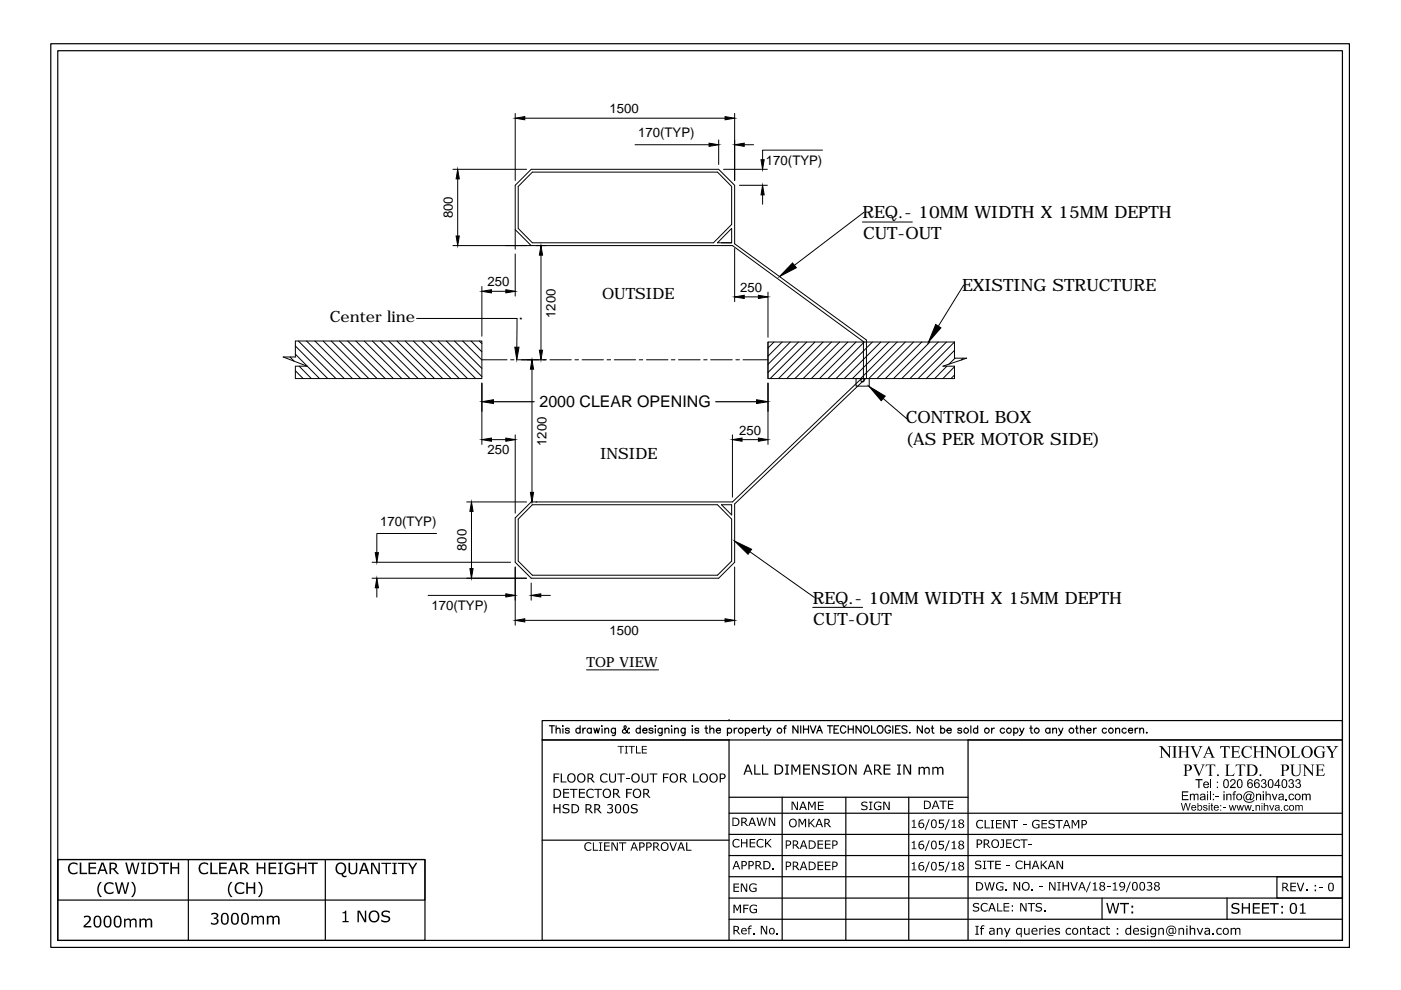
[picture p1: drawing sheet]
<svg xmlns="http://www.w3.org/2000/svg" width="297mm" height="210mm" viewBox="0 0 297 210" stroke-linecap="round" stroke-linejoin="round" font-family="sans-serif">
<defs><g id="words">
<g font-size="3.6">
<text x="182.9" y="46.3">REQ.- 10MM WIDTH X 15MM DEPTH</text>
<text x="183" y="50.8">CUT-OUT</text>
<text x="204" y="61.8">EXISTING STRUCTURE</text>
<text x="110.6" y="68" transform="rotate(-90 110.6 68)">.</text>
<text x="192" y="89.8">CONTROL BOX</text>
<text x="192" y="94.3">(AS PER MOTOR SIDE)</text>
<text x="172.3" y="128">REQ.- 10MM WIDTH X 15MM DEPTH</text>
<text x="172.4" y="132.4">CUT-OUT</text>
</g>
<text font-size="3.4" x="114.4" y="86.4">2000 CLEAR OPENING</text>
<g font-size="3.3">
<text x="127.6" y="63.3">OUTSIDE</text>
<text x="69.9" y="68.4">Center line</text>
<text x="127.2" y="97.4">INSIDE</text>
</g>
<text font-size="3" x="124.3" y="141.4">TOP VIEW</text>
<g font-size="2.8">
<text x="129.3" y="24">1500</text>
<text x="135.3" y="29.1">170(TYP)</text>
<text x="162.4" y="34.9">170(TYP)</text>
<text x="96" y="46.3" transform="rotate(-90 96 46.3)">800</text>
<text x="103.4" y="60.7">250</text>
<text x="156.9" y="61.9">250</text>
<text x="117.7" y="67.4" transform="rotate(-90 117.7 67.4)">1200</text>
<text x="115.8" y="94.6" transform="rotate(-90 115.8 94.6)">1200</text>
<text x="156.7" y="92.2">250</text>
<text x="103.4" y="96.3">250</text>
<text x="80.6" y="111.5">170(TYP)</text>
<text x="98.9" y="116.8" transform="rotate(-90 98.9 116.8)">800</text>
<text x="91.5" y="129.3">170(TYP)</text>
<text x="129.3" y="134.6">1500</text>
</g>
</g></defs>
<!-- layer: 0 -->
<g fill="none" stroke="#000" stroke-width=".25">
<path d="M10.8 9.3h275.3v191.6h-275.3zM12.2 10.8h272.4v188.6h-272.4zM102.2 81.2v6M104.6 85.2h8.7M151.7 85.2h8.7M162.8 81.2v6M116.5 153.9h1M117 153.9v1.5M117.9 154.7l.2-.2a.38 .38 0 0 1 .7 .2v.7M117.9 153.9v1.5M119.3 153.9h.1zM119.4 154.5v.9"/>
<path d="M120.7 154.6a.51 .51 0 0 0-.8 0l.2 .3 .5 .1 .1 .2a.47 .47 0 0 1-.4 .3 .47 .47 0 0 1-.4-.3M123 154.6a.49 .49 0 0 0-.7-.1 .49 .49 0 0 0 0 .8 .49 .49 0 0 0 .7-.1M123 153.9v1.5M123.6 154.4v1M124.2 154.4a.5 .5 0 0 0-.6 .5M125.4 154.6a.49 .49 0 0 0-.8-.1 .49 .49 0 0 0 0 .8 .49 .49 0 0 0 .8-.1M125.4 154.4v1M125.9 154.4l.3 1 .3-1 .3 1 .3-1M127.6 153.9h.1zM127.6 154.5v.9M128.2 154.7l.4-.3 .4 .1v.9M128.2 154.4v1"/>
<path d="M130.5 154.4l-.1 1.4-.2 .2-.4-.1M130.5 154.6a.49 .49 0 0 0-.7-.1 .49 .49 0 0 0 0 .8 .49 .49 0 0 0 .7-.1M133.4 154.5l-.1-.1a1.01 1.01 0 0 1-1.2 1l-.1-.5 .8-.7-.1-.3h-.3a1.31 1.31 0 0 0 .7 1.5h.3v-.1M135.7 154.6a.49 .49 0 0 0-.7-.1 .49 .49 0 0 0 0 .8 .49 .49 0 0 0 .7-.1M135.7 153.9v1.5M136.3 154.9h.9a.46 .46 0 0 0-.5-.5 .46 .46 0 0 0-.4 .6 .47 .47 0 0 0 .3 .5 .47 .47 0 0 0 .6-.3M138.4 154.6a.51 .51 0 0 0-.8 0l.3 .3 .5 .1v.2a.47 .47 0 0 1-.4 .3 .47 .47 0 0 1-.4-.3M138.9 153.9h.1zM139 154.5v.9M140.4 154.4l-.1 1.4-.2 .2-.4-.1M140.4 154.6a.49 .49 0 0 0-.7-.1 .49 .49 0 0 0 0 .8 .49 .49 0 0 0 .7-.1M141 154.7l.2-.2a.38 .38 0 0 1 .6 .2v.7"/>
<path d="M141 154.4v1M142.3 153.9h.2zM142.4 154.5v.9M143 154.7l.4-.3 .4 .1v.9M143 154.4v1M145.3 154.4l-.1 1.4-.2 .2-.4-.1M145.3 154.6a.49 .49 0 0 0-.8-.1 .49 .49 0 0 0 0 .8 .49 .49 0 0 0 .8-.1M146.8 153.9v.1zM146.8 154.5v.9M148.1 154.6v-.1a.54 .54 0 0 0-.8 .1l.2 .3 .6 .1v.2a.44 .44 0 0 1-.4 .3 .44 .44 0 0 1-.4-.3M149.5 154.4h.5M149.7 153.9v1.3l.1 .2h.3"/>
<path d="M150.5 154.7l.4-.3 .4 .1 .1 .9M150.5 153.9v1.5M151.9 154.9h.9l-.1-.4a.5 .5 0 0 0-.7 0 .5 .5 0 0 0 0 .8 .5 .5 0 0 0 .8-.1M154.2 154.6a.49 .49 0 0 1 .8-.1 .49 .49 0 0 1 0 .8 .49 .49 0 0 1-.8-.1M154.2 154.4v1.6M154.6 152.8h130v4.1h-130M154.6 152.8h.1M154.6 152.8h-39.7v4.1h39.7M154.6 156.9h-39.7v42.5h169.7M154.6 156.9v42.5M155.7 154.4v1M156.3 154.4a.5 .5 0 0 0-.6 .5"/>
<path d="M158 154.6a.51 .51 0 0 1 .8-.1 .51 .51 0 0 1 0 .8 .51 .51 0 0 1-.8-.1M158 154.4v1.6M159.4 154.9h.9l-.1-.4a.5 .5 0 0 0-.7 0 .5 .5 0 0 0 .1 .8 .5 .5 0 0 0 .7-.1M160.8 154.4v1M161.4 154.4a.5 .5 0 0 0-.6 .5M161.6 154.4h.6M161.9 153.9v1.5h.4M162.6 154.4l.4 1 .5-1M163 155.4l-.1 .3-.4 .3M166.1 154.4h.5M166.7 153.9h-.3l-.1 .3v1.2M169.2 153.9v1.5l-1.1-1.5v1.5"/>
<path d="M169.8 153.9v1.5M170.4 153.9v1.5M170.4 154.6h1M171.4 153.9v1.5M171.8 153.9l.6 1.5 .6-1.5M173.2 155.4l.6-1.5 .5 1.5M173.4 154.9h.7M175.4 153.9h1.1M176 153.9v1.5M176.8 154.6h.7M177.8 153.9h-1v1.5h1M179.3 154.2a.6 .6 0 0 0-.6-.3 .6 .6 0 0 0-.5 .6v.4a.59 .59 0 0 0 .5 .6 .59 .59 0 0 0 .6-.4"/>
<path d="M179.8 154.6h1.1M179.8 153.9v1.5M180.9 153.9v1.5M182.6 153.9v1.5l-1.1-1.5v1.5M183.4 153.9a.75 .75 0 0 1 .9 .7 .75 .75 0 0 1-.9 .8l-.3-.5v-.4zM184.8 153.9v1.5h.9M186.3 153.9a.75 .75 0 0 1 .9 .7 .75 .75 0 0 1-.9 .8l-.3-.5v-.4zM188.8 154.2a.6 .6 0 0 0-.7-.3 .6 .6 0 0 0-.5 .6v.4a.57 .57 0 0 0 .6 .6 .57 .57 0 0 0 .6-.6h-.4M189.3 153.9v1.5M189.9 154.6h.6M190.9 153.9h-1v1.5h1M192.3 154.1l-.4-.2h-.5l-.2 .2 .2 .4 .8 .3 .1 .4a.65 .65 0 0 1-1.1 0"/>
<path d="M192.8 155.4h.2zM195.6 153.9v1.5l-1.1-1.5v1.5M197.5 154.4h.5M197.7 153.9v1.3l.1 .2h.2M199.4 154.6a.49 .49 0 0 1 .8-.1 .49 .49 0 0 1 0 .8 .49 .49 0 0 1-.8-.1M199.4 153.9v1.5M200.8 154.9h.9a.47 .47 0 0 0-.5-.5 .47 .47 0 0 0-.4 .5v.3a.47 .47 0 0 0 .5 .3 .47 .47 0 0 0 .4-.3M203.9 154.6a.4 .4 0 0 0-.5-.2 .4 .4 0 0 0-.3 .4l.6 .1 .2 .3a.44 .44 0 0 1-.4 .3 .44 .44 0 0 1-.4-.3M205.8 153.9v1.5M207.3 154.6a.49 .49 0 0 0-.8-.1 .49 .49 0 0 0 0 .8 .49 .49 0 0 0 .8-.1M207.3 153.9v1.5M210.2 154.4v1"/>
<path d="M210.8 154.4a.5 .5 0 0 0-.6 .5M213 154.6a.51 .51 0 0 0-.8-.1 .51 .51 0 0 0 0 .8 .51 .51 0 0 0 .8-.1M214.9 154.6a.49 .49 0 0 1 .8-.1 .49 .49 0 0 1 0 .8 .49 .49 0 0 1-.8-.1M214.9 154.4v1.6M216.2 154.4l.4 1 .5-1M216.6 155.4l-.1 .3-.4 .3M218.3 154.4h.6M218.6 153.9v1.3l.1 .2h.3M222.6 154.6a.51 .51 0 0 0-.8-.1 .51 .51 0 0 0 0 .8 .51 .51 0 0 0 .8-.1M222.6 154.4v1M223.2 154.7l.4-.3 .4 .1v.9M223.2 154.4v1"/>
<path d="M224.5 154.4l.4 1 .5-1M224.9 155.4l-.5 .6M228 154.4h.6M228.3 153.9v1.5h.3M229.1 154.7l.4-.3 .3 .1 .1 .9M229.1 153.9v1.5M230.4 154.9h.9l-.1-.4a.49 .49 0 0 0-.7 .1 .49 .49 0 0 0 .1 .7 .49 .49 0 0 0 .7-.1M231.9 154.4v1M232.5 154.4a.5 .5 0 0 0-.6 .5M234.6 154.6a.49 .49 0 0 0-.7-.1 .49 .49 0 0 0 0 .8 .49 .49 0 0 0 .7-.1M236.5 154.7l.4-.3 .4 .1 .1 .9M236.5 154.4v1"/>
<path d="M238.8 154.6a.49 .49 0 0 0-.8-.1 .49 .49 0 0 0 0 .8 .49 .49 0 0 0 .8-.1M239.2 154.9h.9v-.4a.5 .5 0 0 0-.7 0 .5 .5 0 0 0 0 .8 .5 .5 0 0 0 .7-.1M240.7 154.4v1M241.3 154.4a.5 .5 0 0 0-.6 .5M241.7 154.7l.3-.3 .4 .1 .1 .9M241.7 154.4v1M243 155.4h.2zM114.9 178.1h39.7M154.6 176.9h130M154.6 172.4h130M154.6 169h50.6M165.8 169v30.4"/>
<path d="M179.3 169v30.4M192.7 169v30.4M12.2 182.2h77.9v17.2h-77.9zM12.2 182.2h77.9v8.6h-77.9zM39.9 182.2v17.2M69 182.2v17.2M154.6 185.9h130M154.6 181.4h130M154.6 190.4h130M154.6 194.9h130M205.2 199.4v-42.5h79.4v42.5M233.7 190.4v4.5"/>
<path d="M260.2 190.4v4.5M270.7 185.9h13.9v4.5h-13.9z"/>
<circle cx="157" cy="154.9" r=".51"/>
<circle cx="165.3" cy="154.9" r=".51"/>
<circle cx="196.6" cy="154.9" r=".52"/>
<circle cx="204.8" cy="154.9" r=".51"/>
<circle cx="209.2" cy="154.9" r=".52"/>
<circle cx="213.9" cy="154.9" r=".52"/>
<circle cx="219.8" cy="154.9" r=".52"/>
<circle cx="227.2" cy="154.9" r=".52"/>
<circle cx="235.5" cy="154.9" r=".51"/>
</g>
<g fill="#000">
<path d="M131 158.2h1.3v.1h-.5v1.5h-.3v-1.5h-.5zM132.5 158.2h.6v.1h-.2v1.3h.2v.2h-.6v-.2h.2v-1.3h-.2zM133.2 158.2h1.4v.1h-.6v1.5h-.2v-1.5h-.6zM134.8 158.2h.3v1.4h.8v.2h-1.1zM136.1 158.2h1v.1h-.8v.5h.8v.2h-.8v.6h.8v.2h-1zM245.7 158.2h.7l1.5 1.9v-1.6l-.4-.3h.9l-.4 .2v2.3l-1.6-1.9v1.6l.3 .3h-.9l.4-.2v-2zM249.7 158.2h1.1l-.4 .2v.9h1.2v-.8l-.4-.3h1l-.3 .2v2l.3 .3h-1l.4-.3v-.9h-1.2v.9l.4 .3h-1.1l.4-.3v-1.9zM252.4 158.2h.9l-.2 .4 .7 1.5 .6-1.5-.2-.4h.7l-.3 .4-.9 2.1-1-2.3zM258.7 158.2h2v.6l-.3-.4h-.5v2l.3 .3h-1l.3-.2v-2.1h-.6l-.2 .4zM260.9 158.2h1.9v.5l-.3-.3h-.9v.9h.8l.2-.3v.8l-.2-.3h-.8v.9l.9 .1 .5-.4-.2 .6h-1.9l.4-.3v-2zM263.6 158.5l.7-.3 .7 .1 .3-.1 .1 .8-.5-.6-.5-.1-.5 .2-.3 .7v.6l.3 .5 .7 .3 .4-.2 .4-.3-.4 .5-.7 .1-.8-.3-.3-1.1zM265.6 158.2h1l-.3 .3v.8h1.1v-.9l-.3-.2h1l-.3 .3v1.9l.3 .3h-1l.3-.3v-.9h-1.1v.9l.3 .3h-1l.4-.3v-2z"/>
<path d="M268.2 158.2h.6l1.5 1.9v-1.7l-.3-.2h.8l-.3 .2v2.3l-1.7-1.9v1.6l.3 .3h-.8l.3-.2v-2zM273.6 158.2l1.1 .1a.34 .34 0 0 0-.4 .4v1.7l1 .1 .3-.5-.1 .7h-1.9l.4-.3v-1.9zM278.9 158.5l.8-.3 .8 .1 .2-.1 .1 .7-.6-.6-.8 .1-.4 .6v.6l.4 .8 .6 .2 .4-.1v-1l-.3-.2h1l-.3 .2v1l-.9 .2-1-.3-.2-.5-.1-.6zM281.1 158.2h1.1l-.3 .2v.1l.6 1 .6-1-.2-.3h.8l-.5 .5a2.42 2.42 0 0 0-.6 1.7l.4 .3h-1.1l.4-.2v-.8l-.7-1.1zM117.4 164h1.2v.2h-1v.6h.9v.2h-.9v.9h-.2zM117.4 170.5h.2v.7h1v-.7h.2v1.9h-.2v-.9h-1v.9h-.2zM118.9 164h.2v1.7h1v.2h-1.2zM119.4 167.3h1.3v.2h-1.1v.5h1.1v.2h-1.1v.8h1.1v.2h-1.3zM119.4 170.7l.3-.2h.7l.3 .1v.3l-.9-.2a.36 .36 0 0 0-.2 .5 .36 .36 0 0 0 .6 .1l.5 .4-.1 .6-.4 .2-.9-.2v-.3l.6 .3 .6-.2a.42 .42 0 0 0-.2-.5 .42 .42 0 0 0-.4 0l-.6-.4zM120.8 167.3h1.6v.2h-.6v1.7h-.3v-1.7h-.7zM122.7 167.3h1.3v.2h-1v.5h1v.2h-1v.8h1v.2h-1.3zM124.5 167.5l.5-.3 .9 .1v.4l-.5-.3h-.4l-.4 .6v.4l.3 .5 .5 .1 .5-.3-.1 .4-.8 .1-.5-.2-.2-.5z"/>
<path d="M126 167.3h1.6v.2h-.7v1.7h-.2v-1.7h-.7zM127.4 164.3l.5-.3 .9 .1v.3l-.5-.2h-.4l-.4 .5v.5l.3 .5h.5l.5-.2-.1 .3-.8 .1-.5-.2-.2-.4zM128.8 170.6l.8-.1 .3 .1v.5l-.3 .3 .3 .2 .1 .4-.5 .5-.8-.1v-.3l.5 .2 .5-.2v-.4l-.5-.2v-.2l.2-.1a.32 .32 0 0 0 .2-.4 .32 .32 0 0 0-.5-.1l-.3 .2zM129.1 164h.3v1.3l.3 .4h.4l.2-.2 .1-1.5h.2v1.4l-.2 .4-.8 .1-.3-.2zM130.9 164h1.6v.2h-.7v1.7h-.3v-1.7h-.6zM131.2 178.6h1.6v.2h-.7v1.6h-.2v-1.6h-.7zM132.7 165h.8v.2h-.8zM132.7 167.3h1.3v.2h-1v.5h.8v.2h-.8v1h-.3zM133.8 170.8l.4-.3h.6l.3 .1v.3l-.6-.2a.34 .34 0 0 0-.5 .4 .34 .34 0 0 0 .5 .2l.7 .3v.5l-.6 .4-.9-.2v-.3l.9 .2a.34 .34 0 0 0 .4-.4 .34 .34 0 0 0-.5-.2l-.7-.3zM136 164h.3v1.4l.3 .3 .5-.1 .1-1.6h.3v1.5l-.4 .4h-.6l-.4-.3zM137.7 164h1.7v.2h-.7v1.7h-.3v-1.7h-.7zM140.6 164h1.2v.2h-1v.6h.9v.2h-.9v.9h-.2z"/>
<path d="M141.9 178.6h.3l.5 1.6 .6-1.6h.2l-.6 1.8h-.3zM147 164h.2v1.7h.9v.2h-1.1zM155.5 178.1l.6-.3 .7 .2v.3l-.7-.2h-.3l-.3 .4v.6l.2 .3 .7 .1 .4-.2-.1 .3-.8 .1-.4-.2-.2-.4zM157.1 177.9h.2v.7h.9v-.7h.3v1.8h-.3v-.9h-.9v.9h-.2zM158.9 177.9h1.2v.2h-.9v.5h.9v.2h-.9v.7h.9v.2h-1.2zM159.9 162.1h.3v1.9h1.1v.3h-1.4zM160.5 178.2l.7-.4 .7 .2v.3l-.5-.2h-.5l-.3 .5 .1 .5 .2 .3 .6 .1 .4-.2v.3l-.9 .1-.5-.3-.1-.5zM160.4 173.4h.3l.4 1.4 .3-1.4h.2l.4 1.5 .4-1.5h.2l-.4 1.7h-.3l-.4-1.4-.3 1.4h-.3zM161.6 162.1h.2v1.9h1.1v.3h-1.3zM162.2 177.9h.2v.9l.9-.9h.3l-.8 .8 .8 1h-.3l-.7-.8-.2 .2v.6h-.2zM163 173.4h.3l.8 1.4v-1.4h.3v1.7h-.3l-.9-1.5v1.5h-.2zM166.4 162.1h.9v.2h-.3v1.7h.3v.3h-.9v-.3h.3v-1.7h-.3z"/>
<path d="M167.8 170h.4l.8 1.5v-1.5h.2v1.7h-.3l-.9-1.5v1.5h-.2zM167.8 162.1h.4l.6 1.2 .5-1.2h.4v2.2h-.3v-1.9l-.6 1.3h-.2l-.6-1.3v1.9h-.2zM169.3 173.6h.3l.5 1 .5-1h.3v1.8h-.2v-1.5l-.5 1h-.2l-.5-1v1.5h-.2zM170.3 162.1h1.4v.2h-1.1v.6h1.1v.3h-1.1v.8h1.1v.3h-1.4zM171.4 173.6h.2v.9l.9-.9h.3l-.8 .9 .8 .9h-.3l-.7-.8-.2 .2v.6h-.2zM171.3 170h.4l.4 1 .5-1h.3v1.7h-.2v-1.5l-.5 1.1h-.1l-.6-1.1v1.5h-.2zM172.1 162.1h.5l.9 1.7v-1.7h.3v2.2h-.3l-1.1-2v2h-.3zM173.3 178.2h1.2v.2h-.9v.5h.9v.2h-.9v.6h.9v.3h-1.2zM173.4 170h1.2v.2h-1v.5h1v.2h-1v.6h1v.2h-1.2zM174.4 162.3l.4-.2 1.1 .1v.3l-.5-.2h-.5a.38 .38 0 0 0-.2 .6 .38 .38 0 0 0 .5 .1l.7 .3v.7l-.8 .3-.8-.2v-.4l.7 .3 .5-.1a.43 .43 0 0 0 0-.5 .43 .43 0 0 0-.6-.1l-.6-.4zM174.9 178.2h1.2v.2h-1v.5h1v.2h-1v.6h1v.3h-1.2zM176.3 162.1h.9v.2h-.3v1.7h.3v.3h-.9v-.3h.3v-1.7h-.3z"/>
<path d="M180 162.1h.4l1 1.7v-1.7h.2v2.2h-.3l-1-2v2h-.3zM182.7 170.2l.7-.3 .5 .2v.2l-.8-.1a.31 .31 0 0 0-.2 .4 .31 .31 0 0 0 .5 .1l.5 .2v.6l-.4 .3-.9-.1v-.3l.4 .2 .5-.1a.26 .26 0 0 0 .2-.3 .26 .26 0 0 0-.3-.2l-.7-.2zM184.2 170h.8v.2h-.3v1.4h.3v.1h-.8v-.1h.3v-1.4h-.3zM185.4 170.3l.8-.4 .7 .2v.3l-.6-.3-.4 .1-.4 .4v.5l.5 .5 .6-.1v-.4h-.4v-.2h.7v.7l-.4 .2-.9-.1-.3-.6zM187.3 170h.3l.8 1.5v-1.5h.3v1.7h-.3l-.9-1.5v1.5h-.2zM187.3 162.1h1.5v.2h-1.2v.6h1.2v.3h-1.2v.8h1.2v.3h-1.5zM190.2 162.1h.8v.2h-.2v1.7h.2v.3h-.8v-.3h.3v-1.7h-.3zM191.5 162.1h.5l.9 1.7v-1.7h.3v2.2h-.4l-1-2v2h-.3zM193.3 174l.6-.2v1.6h.4v.2h-1v-.2h.4v-1.2h-.4zM196.9 173.7h.2l-.8 2.2h-.2zM196.9 178.2h.2l-.8 2.2h-.2zM194.7 162.6h.3v.2l.7-.2 .3 .3 .5-.3 .5 .1 .1 .2v1.4h-.2v-1.2l-.2-.2-.6 .1v1.3h-.3v-1a.41 .41 0 0 0-.3-.5 .41 .41 0 0 0-.5 .2v1.3h-.3z"/>
<path d="M197.7 162.6h.2v.2l.7-.2 .3 .3 .5-.3h.4l.2 .6v1.1h-.3v-1a.39 .39 0 0 0-.3-.5 .39 .39 0 0 0-.4 .4v1.1h-.3v-1a.41 .41 0 0 0-.3-.5 .41 .41 0 0 0-.5 .2v1.3h-.2zM199.1 173.8h1.1v.2h-.9v.5h.5l.3 .2v.6l-.4 .3-.7-.1v-.3l.7 .2 .2-.2a.51 .51 0 0 0-.2-.6 .51 .51 0 0 0-.6 .1zM199.1 178.3h1.1v.2h-.9v.4l.6 .1 .3 .3-.1 .4-.2 .3h-.9v-.3l.5 .2a.41 .41 0 0 0 .4-.6 .41 .41 0 0 0-.7-.1h-.1zM199.2 169.8h1.5v.2h-.6v1.5h-.3v-1.5h-.6zM201.1 173.7h.3l-.9 2.2h-.2zM201.1 178.2h.3l-.9 2.2h-.2zM201 169.8h1.1v.2h-.9v.5h.9v.2h-.9v.6h.9v.2h-1.1zM201.8 174l.6-.2v1.6h.3v.2h-.9v-.2h.4v-1.2h-.4zM207.1 174.1l.5-.3 .8 .1v.3l-.4-.2h-.4l-.4 .5 .2 .8 .5 .2 .5-.3v.3l-.9 .1-.4-.3-.2-.7zM208.8 173.9h.2v1.5h.9v.2h-1.1zM210.1 173.9h.6v.1h-.2v1.4h.2v.2h-.6v-.2h.2v-1.4h-.2zM211.2 173.9h1.2v.2h-1v.4h1v.3h-1v.6h1v.2h-1.2z"/>
<path d="M212.2 178h.7v1.4l-.4 .4h-.4l-.1-.3 .1 .1a.31 .31 0 0 0 .4 0 .31 .31 0 0 0 .1-.4v-1h-.4zM212.7 173.9h.4l.7 1.4v-1.4h.3v1.7h-.3l-.8-1.6v1.6h-.3zM213.3 178h1.2v.2h-1v.5h1v.2h-1v.7h1v.2h-1.2zM214.3 173.9h1.5v.2h-.6v1.5h-.3v-1.5h-.6zM214.9 178.3l.5-.3 .9 .1v.3l-.4-.2h-.5l-.4 .4v.5l.2 .4 .5 .1 .6-.2v.3l-.9 .1-.4-.2-.2-.4zM216.9 174.8h.7v.2h-.7zM216.3 178h1.6v.2h-.7v1.6h-.2v-1.6h-.7zM218 178.9h.8v.2h-.8zM219 174.1l.5-.3 .9 .2v.2l-.4-.2h-.5l-.5 .5 .1 .7 .5 .3 .5-.1v-.5h-.4v-.1h.7v.7l-.8 .2-.7-.4-.1-.7zM220.8 173.9h1.2v.2h-1v.4h1v.3h-1v.6h1v.2h-1.2zM222.3 174.1l.4-.3h.5l.4 .1v.3l-.7-.2a.3 .3 0 0 0-.4 .3 .3 .3 0 0 0 .4 .3l.7 .3v.5l-.6 .3-.7-.2v-.3l.3 .2h.5a.29 .29 0 0 0 .3-.3 .29 .29 0 0 0-.4-.2l-.6-.2zM223.8 173.9h1.5v.2h-.6v1.5h-.3v-1.5h-.6z"/>
<path d="M227.2 173.9h.4l.4 .9 .5-.9h.3v1.7h-.2v-1.5l-.5 1h-.2l-.5-1v1.5h-.2zM248.5 158.2h1.1l-.4 .2v2.1l.4 .2h-1.1l.3-.2v-2.1zM250.6 167.8h1.3v.2h-1.1v.6h1.1v.2h-1.1v.6h1.2v.3h-1.4zM250.4 170.3h.2l.3 1.4 .4-1.4h.2l.4 1.4 .3-1.4h.2l-.4 1.6h-.2l-.4-1.5-.4 1.5h-.2zM252.3 168.3h.2v.2l.2-.2h.3l.3 .2 .2-.2h.5l.1 .2v1.2h-.2v-.9a.28 .28 0 0 0-.3-.3 .28 .28 0 0 0-.3 .4v.8h-.2v-.9a.29 .29 0 0 0-.4-.3 .29 .29 0 0 0-.2 .4v.8h-.2zM253.5 165.2h1.4v.2h-.6v1.7h-.2v-1.7h-.6zM255.1 170.9l.2-.2h.4l.3 .3h-.2l-.1-.1a.23 .23 0 0 0-.3-.1 .23 .23 0 0 0-.1 .3 .23 .23 0 0 0 .4 .1 .41 .41 0 0 1 .2 .6 .41 .41 0 0 1-.7 0l-.1-.3h.1l.2 .2a.23 .23 0 0 0 .3 .1 .23 .23 0 0 0 .1-.3 .23 .23 0 0 0-.3-.1l-.4-.2zM252.9 162.1h1a.27 .27 0 0 0-.3 .2 .27 .27 0 0 0 .1 .3l.6 1.4 .6-1.4a.31 .31 0 0 0 .1-.3 .31 .31 0 0 0-.3-.2h.8l-.3 .2-1 2.3-1-2.3zM256.5 167.8h.2v1.9h-.2zM256.6 165.2h.3v1.9h-.3zM256.8 170.4l.2-.1v.4h.2v.2h-.2v.8l.2 .2a.28 .28 0 0 1-.3-.1 .28 .28 0 0 1-.1-.3v-.6h-.1zM255.7 162.1h2v.5l-.3-.3-.6-.1v2.1l.3 .2h-1l.4-.2v-2.1l-.6 .1-.3 .3z"/>
<path d="M257.7 168.9h.7v.2h-.7zM259.2 171.2h.6v.2h-.6zM260 168.3h.2v.2l.2-.2 .6 .1 .1 1.3h-.2v-.9a.33 .33 0 0 0-.4-.3 .33 .33 0 0 0-.3 .4v.8h-.2zM260.5 170.7h.2l.3 .9 .3-.9h.1l.3 .9 .2-.9h.2l-.3 1.2h-.3l-.2-.9-.2 .9h-.2zM261.6 167.8h.5v.2l-.4 .1v.2h.3v.2h-.3v1.2h-.2v-1.2h-.2v-.2h.2zM259.7 162.1h1.1a.34 .34 0 0 0-.4 .5v1.7h.9l.4-.5-.1 .7h-1.9l.3-.2v-2zM260.9 165.4l.4-.2h.4l.2 .2v.7l-.8 .7h.9v.3h-1.3l.2-.4 .8-.8a.35 .35 0 0 0-.3-.5 .35 .35 0 0 0-.4 .4l-.2-.1zM262.1 170.7h.3l.2 .9 .3-.9h.2l.2 .9 .3-.9h.2l-.4 1.2h-.2l-.3-.9-.2 .9h-.2zM262 162.1h2v.5l-.2-.3-.6-.1v2.1l.3 .2h-1l.3-.2v-2.1l-.6 .1-.2 .3zM263.8 170.7h.2l.3 .9 .2-.9h.2l.2 .9 .3-.9h.2l-.4 1.2h-.2l-.2-.9-.3 .9h-.2zM265.6 171.7h.3v.2h-.3zM266.2 170.7h.2v.2l.1-.2 .6 .1v1.1h-.1v-.7a.29 .29 0 0 0-.4-.4 .29 .29 0 0 0-.2 .4v.7h-.2z"/>
<path d="M266.3 168.3h.2v.2l.3-.2 .5 .1 .1 1.3h-.3v-.9a.33 .33 0 0 0-.3-.3 .33 .33 0 0 0-.3 .4v.8h-.2zM267.5 165.4l.3-.2 .6 .2v.5l-.2 .2 .3 .2 .1 .3-.4 .5h-.5l-.3-.3-.1-.2 .3-.1 .2 .4 .4-.1a.37 .37 0 0 0 0-.5 .37 .37 0 0 0-.4-.1l.1-.2a.31 .31 0 0 0 .3-.4 .31 .31 0 0 0-.3-.2 .31 .31 0 0 0-.3 .3h-.3zM267.9 170.3h.3v.5l.1-.1 .6 .1v1.1h-.2v-.8a.28 .28 0 0 0-.3-.2 .28 .28 0 0 0-.2 .3v.7h-.3zM268.3 167.8h.2v.6l.3-.1 .5 .1 .1 1.3h-.2v-1.1l-.3-.1a.33 .33 0 0 0-.4 .4v.8h-.2zM269.1 170.7h.2l.3 .9 .4-.9h.2l-.5 1.2h-.1zM269.6 168.3h.3l.4 1.1 .4-1.1h.2l-.5 1.4h-.3zM271.7 171.7h.2v.2h-.2zM272.6 169.4h.3v.3h-.3zM272.3 170.8l.6-.1 .3 .3h-.2a.4 .4 0 0 0-.6 .2 .4 .4 0 0 0 .4 .5l.2-.3h.2l-.2 .4-.3 .1-.5-.3v-.5zM273.3 165.4l.6-.2 .4 .4v.2l-.3 .2 .4 .3-.2 .6-.7 .2-.4-.4 .3-.2a.38 .38 0 0 0 .4 .4 .38 .38 0 0 0 .3-.5 .38 .38 0 0 0-.5-.2l.1-.2a.31 .31 0 0 0 .3-.3 .31 .31 0 0 0-.3-.3 .31 .31 0 0 0-.3 .3h-.2zM273.4 168.4l.6-.1 .4 .4h-.3a.41 .41 0 0 0-.6-.1 .41 .41 0 0 0 0 .6l.2 .3a.32 .32 0 0 0 .5-.3l.2 .1-.3 .3h-.7l-.2-.4zM274.8 165.4l.6-.2 .3 .3v.3l-.2 .3 .3 .2 .1 .3-.5 .5h-.4l-.4-.3v-.2l.2-.1 .3 .4 .4-.1 .1-.5-.2-.1h-.3l.1-.2a.31 .31 0 0 0 .3-.4 .31 .31 0 0 0-.4-.2 .31 .31 0 0 0-.2 .3h-.3z"/>
<path d="M274.6 170.7h.2v.2l.2-.2h.4l.1 .2 .3-.2a.31 .31 0 0 1 .3 0 .31 .31 0 0 1 .1 .4v.8h-.2v-.8a.26 .26 0 0 0-.3-.2 .26 .26 0 0 0-.2 .3v.7h-.2v-.8a.26 .26 0 0 0-.3-.2 .26 .26 0 0 0-.2 .4v.6h-.2zM273.4 162.1h1.1l-.3 .2v1.6v.3l.4 .2h.5l.4-.4 .1-1.7-.4-.2h.9l-.4 .2v1.7l-.3 .5-.8 .1-.6-.3-.2-.3v-1.7zM276 168.3h.2v.2l.3-.2h.3l.2 .2 .3-.2h.4l.2 .4v1h-.3v-.9a.28 .28 0 0 0-.3-.3 .28 .28 0 0 0-.2 .4v.8h-.3v-.9a.3 .3 0 0 0-.4-.3 .3 .3 0 0 0-.1 .5v.7h-.3zM276.1 162.1h.6l1.5 1.8v-1.5l-.1-.2-.3-.1h.9l-.3 .1v.2v2.1l-1.7-1.9v1.7l.3 .2h-.8l.3-.2v-1.9zM278.9 162.1h1.8v.5a.34 .34 0 0 0-.5-.4h-.7v1h.8l.2-.4v.9l-.2-.4h-.8v1l1 .1 .4-.5-.2 .6h-1.8l.3-.2v-2zM14.7 183.2l.8-.4 .9 .2v.5l-.6-.4-.6 .1-.3 .2-.2 .5 .1 .7 .3 .4 .6 .1 .7-.3v.4l-1.1 .2-.6-.4-.3-.4v-.7zM16.9 182.9h.3v2.1h1.3v.3h-1.6zM17.8 194.3l1-.2 .4 .3 .1 .5-.2 .4-1.1 1h1.4v.3h-1.7v-.3l.9-.8 .3-.6-.1-.4-.4-.1-.6 .2zM18.8 182.9h1.6v.3h-1.3v.7h1.3v.3h-1.3v.8h1.3v.3h-1.6zM21.2 187h.4l-.5 .8-.2 1.1 .3 .8 .4 .5-.5-.1-.5-1.2 .1-.9zM22.4 187.4l.7-.4 1 .2v.4l-.6-.3-.7 .1-.3 .3-.1 .6 .1 .5 .3 .4 .7 .1 .6-.3-.1 .4-1 .2-.7-.4-.3-.9zM24.4 187.1h.3l.5 2 .5-2h.3l.6 2 .5-2h.3l-.7 2.4h-.3l-.5-2-.5 2h-.4z"/>
<path d="M27.8 187l.5 .1 .5 1.1-.1 1-.5 1h-.4l.5-.8 .2-1.2-.3-.7zM26.3 194.8h.3v.2l.5-.3 .4 .1a.48 .48 0 0 0 .8-.1l.4 .1 .2 .2 .1 1.6h-.3v-1.3l-.2-.3-.7 .2v1.4h-.3l-.1-1.4-.4-.2-.4 .2v1.4h-.3zM26.6 182.9h.3l.5 2 .5-2h.4l.5 2.1 .5-2.1h.3l-.7 2.4h-.3l-.6-2-.4 2h-.4zM29.9 182.9h1v.2h-.3v2h.3v.2h-1v-.2h.4v-2h-.4zM29.6 194.8h.3v.2l.4-.3 .5 .1a.26 .26 0 0 0 .2 .2 .26 .26 0 0 0 .3-.2l.5-.1 .3 .2 .2 1.7h-.4v-1a.43 .43 0 0 0-.3-.6 .43 .43 0 0 0-.5 .5v1.1h-.4v-1a.46 .46 0 0 0-.2-.6 .46 .46 0 0 0-.6 .2v1.4h-.3zM33.8 182.9h2v.3h-.9v2.1h-.3v-2.1h-.8zM36.1 182.9h.4v1h1.2v-1h.3v2.4h-.3v-1.1h-1.2v1.1h-.4zM42.4 183.2l.8-.4 .9 .2v.5l-.6-.4-.6 .1-.3 .3-.2 .5 .1 .6 .3 .4 .6 .1 .7-.3v.4l-1.1 .2-.7-.4-.2-1zM44.6 182.9h.3v2.1h1.3v.3h-1.6zM44.8 193.7l.8-.2 .6 .3v.6l-.4 .3 .4 .2 .1 .6-.5 .5-1.1-.1v-.3l.9 .2 .4-.3-.1-.6-.6-.1v-.2h.3a.42 .42 0 0 0 .3-.6 .42 .42 0 0 0-.7-.2l-.4 .2zM46.5 182.9h1.6v.3h-1.3v.7h1.3v.3h-1.3v.8h1.3v.3h-1.6zM48.9 187h.4l-.6 .8-.1 1.1 .3 .8 .4 .5h-.3l-.3-.3-.4-1 .1-1z"/>
<path d="M50.1 187.4l.7-.4 1 .2v.4l-.6-.3-.6 .1-.5 .6v.6l.2 .5 .3 .2h.6l.6-.3v.4l-1.2 .2-.5-.3-.3-.7v-.6zM52.2 187.1h.3v.9h1.3v-.9h.3v2.4h-.3v-1.2h-1.3v1.2h-.3zM54.7 187h.4l.5 1.1v1.1l-.6 1h-.3l.5-.8 .2-.9-.1-.7zM53.3 194.2h.3v.2l.4-.3 .5 .1a.44 .44 0 0 0 .7-.1h.4l.3 .3 .1 1.6h-.3l-.1-1.3a.44 .44 0 0 0-.5-.3 .44 .44 0 0 0-.3 .5v1.1h-.3v-1.3a.5 .5 0 0 0-.9-.1v1.4h-.3zM54.4 182.9h.4v1h1.2v-1h.3v2.4h-.3v-1.1h-1.2v1.1h-.4zM57 182.9h1.6v.3h-1.3v.7h1.3v.3h-1.3v.8h1.3v.3h-1.6zM56.6 194.2h.3v.2l.4-.3 .5 .1a.25 .25 0 0 0 .2 .2 .25 .25 0 0 0 .2-.1l.3-.2 .6 .2 .2 .5v1.2h-.4v-1.1a.42 .42 0 0 0-.4-.5 .42 .42 0 0 0-.4 .5v1.1h-.3v-1.1a.45 .45 0 0 0-.4-.5 .45 .45 0 0 0-.5 .2v1.4h-.3zM59 182.9h1v.2h-.4v2h.4v.2h-1v-.2h.3v-2h-.3zM60.7 183.2l.8-.4 1 .3v.4l-.6-.4-.7 .1-.4 .3-.1 .5 .1 .7 .7 .4 .7-.1v-.6h-.6v-.3h.9v1.1l-1.2 .2-.7-.5-.3-.9zM63.1 182.9h.3v1h1.3v-1h.3v2.4h-.3v-1.1h-1.3v1.1h-.3zM65.3 182.9h2.1v.3h-.9v2.1h-.3v-2.1h-.9zM72.6 193.4h.4l.2-.3h.2v2.2h.5v.2h-1.3v-.2h.5v-1.7h-.5z"/>
<path d="M73.9 182.9h.3v1.8l.4 .4h.5l.3-.2 .1-2h.2v1.8l-.3 .6-.9 .1-.5-.4zM75.8 193.1h.5l1.1 2v-2h.3v2.4h-.4l-1.2-2.2v2.2h-.3zM78.7 182.9h.5l1 2v-2h.3v2.4h-.3l-1.2-2.1v2.1h-.3zM81 193.4l.5-.4 1.1 .2v.4l-.5-.3h-.6l-.3 .3 .1 .4 1.2 .3 .2 .6-.3 .5-.4 .2-1.2-.2v-.4l.7 .3 .6-.1a.41 .41 0 0 0 .2-.5 .41 .41 0 0 0-.5-.2l-.8-.4zM80.9 182.9h2v.3h-.8v2.1h-.3v-2.1h-.9zM83.2 182.9h.9v.2h-.3v2h.3v.2h-.9v-.2h.3v-2h-.3zM84.3 182.9h2.1v.3h-.8v2.1h-.4v-2.1h-.9zM86.5 182.9h.3l.7 1.1 .7-1.1h.3l-.9 1.4v1h-.3v-1zM124 178.9l.6-.3 .8 .1v.3l-.5-.2h-.5l-.3 .4v.5l.3 .4 .5 .1 .5-.2v.3l-.8 .1-.5-.3-.2-.4zM125.7 178.6h.2v1.6h.9v.2h-1.1zM127 178.6h.7v.2h-.3v1.4h.3v.2h-.7v-.2h.2v-1.4h-.2zM128.1 178.6h1.2v.2h-1v.5h1v.2h-1v.7h1v.2h-1.2z"/>
<path d="M129.6 178.6h.4l.8 1.4v-1.4h.2v1.8h-.3l-.8-1.6v1.6h-.3zM145.5 178.6h.2v1.6h.9v.2h-1.1zM155.5 187.3h1.2v.2h-.9v.5h.9v.2h-.9v.7h.9v.2h-1.2zM155.5 191.8h.3l.5 1 .5-1h.3v1.8h-.2v-1.5l-.5 1h-.2l-.4-1v1.5h-.3zM157.1 187.3h.4l.7 1.5v-1.5h.2v1.8h-.3l-.8-1.6v1.6h-.2zM157.6 191.8h1.1v.2h-.9v.5h.8v.2h-.8v.9h-.2zM158.8 196.4l.5-.2 .1 .3a.3 .3 0 0 0-.4 0 .3 .3 0 0 0-.1 .3h.4v.1h-.4v1.2h-.2v-1.2h-.2v-.1h.2zM159.6 197.8h.3v.3h-.3zM159.1 187.5l.4-.2 .9 .2v.2l-.9-.2-.4 .5v.6l.5 .3 .6-.1v-.4h-.5v-.2h.7v.8l-.8 .1-.7-.3-.1-.8zM159.1 192.1l.6-.3 .8 .1v.3l-.6-.2h-.4l-.4 .5 .1 .6 .4 .3 .6-.1v-.4h-.4v-.2h.7v.8l-.4 .1-.9-.1-.3-.6zM161.3 196.3h.4l.7 1.5v-1.5h.3v1.8h-.3l-.9-1.6v1.6h-.2zM163.8 184h.3v.3h-.3z"/>
<path d="M164.7 197.8h.3v.3h-.3zM173.3 182.7h1.2v.2h-.9v.5h.9v.2h-.9v.7h.9v.2h-1.2zM174.9 182.7h1.2v.2h-1v.5h1v.2h-1v.7h1v.2h-1.2zM193.3 178.5l.6-.2v1.6h.4v.1h-1v-.1h.4v-1.2h-.4zM193.3 183l.6-.2v1.6h.4v.1h-1v-.1h.4v-1.2h-.4zM196.9 182.7h.2l-.8 2.2h-.2zM199.1 182.8h1.1v.2h-.9v.4l.5 .1 .3 .2-.1 .7-.3 .2-.7-.1v-.3l.7 .2 .2-.2a.53 .53 0 0 0-.3-.6 .53 .53 0 0 0-.5 .1zM201.1 182.7h.3l-.9 2.2h-.2zM201.8 178.5l.6-.2v1.6h.3v.1h-.9v-.1h.4v-1.2h-.4zM201.8 183l.6-.2v1.6h.3v.1h-.9v-.1h.4v-1.2h-.4zM206.8 196.3h.7v.2h-.2v1.5h.2v.2h-.7v-.2h.2v-1.5h-.2zM206.3 191.7l.3-.2 .5-.1 .5 .2v.3l-.7-.3a.32 .32 0 0 0-.4 .5 .32 .32 0 0 0 .5 .1l.6 .3-.1 .6-.4 .2-.8-.1v-.3l.8 .2a.32 .32 0 0 0 .3-.4 .32 .32 0 0 0-.5-.2l-.6-.3z"/>
<path d="M206.8 182.7l.4-.2h.5l.3 .1v.2l-.6-.1a.31 .31 0 0 0-.4 .2 .31 .31 0 0 0 .4 .3l.6 .3v.6l-.3 .2-1-.2v-.2l.8 .2a.3 .3 0 0 0 .3-.3 .3 .3 0 0 0-.4-.3l-.6-.3zM208 196.3l.6-.1 .1 .2a.35 .35 0 0 0-.4 0 .35 .35 0 0 0-.1 .4h.4v.2h-.4v1.2h-.2v-1.2h-.2v-.2h.2zM208.4 182.5h.7v.2h-.3v1.4h.3v.2h-.7v-.2h.2v-1.4h-.2zM208.1 191.7l.6-.3 .7 .2v.3l-.5-.3-.4 .1-.3 .5v.4l.2 .4 .6 .1 .4-.2v.3l-.8 .1-.6-.3-.1-.8zM209.3 182.5h1.5v.2h-.6v1.6h-.3v-1.6h-.6zM208.7 187h.2l.4 1.5 .4-1.5h.2l.4 1.5 .4-1.5h.2l-.4 1.8h-.3l-.4-1.5-.4 1.5h-.2zM211 182.5h1.2v.2h-.9v.5h.9v.2h-.9v.7h.9v.2h-1.2zM211.4 191.5h.2v1.5h.9v.3h-1.1zM211.3 196.8h.3v.1l.3-.2h.3l.3 .2 .1 1.3h-.3v-.9a.39 .39 0 0 0-.3-.4 .39 .39 0 0 0-.4 .2v1.1h-.3zM211.3 187.3l.6-.3 .8 .1v.4l-.4-.3-.6 .1-.3 .7 .3 .6h.6h.2v-.5h-.5v-.2h.7v.8l-.4 .1-.8-.1-.3-.5zM213.2 188.5h.3v.3h-.3zM212.8 191.5h1.2v.2h-1v.5h1v.2h-1v.6h1v.3h-1.2z"/>
<path d="M213.4 183.4h.7v.2h-.7zM212.9 196.8h.2l.4 1 .5-1h.3l-.9 1.9h-.2l.2-.6zM214.9 187h.4l.7 1.5v-1.5h.3v1.8h-.3l-.8-1.6v1.6h-.3zM215.5 182.7l.4-.2 .9 .1v.3l-.4-.2h-.5l-.4 .6 .1 .4 .2 .3 .5 .1 .5-.2v.3l-.9 .1-.5-.3-.1-1zM216.3 191.5h.4l.7 1.4v-1.4h.2v1.8h-.2l-.9-1.6v1.6h-.2zM217.1 196.8h.3v.8a.38 .38 0 0 0 .2 .4 .38 .38 0 0 0 .5-.2v-1h.2v1.4h-.2l-.1-.2-.4 .2-.5-.2zM217.1 182.5h.3v.7h.8v-.7h.3v1.8h-.3v-.9h-.8v.9h-.3zM218.8 188.5h.2v.3h-.2zM217.9 191.5h1.5v.2h-.6v1.6h-.3v-1.6h-.6zM219.7 191.6l.4-.2 .8 .2v.3l-.5-.3-.5 .2 .1 .4 .7 .1 .3 .3-.1 .4-.5 .3-.8-.1v-.3l.7 .2a.33 .33 0 0 0 .4-.4 .33 .33 0 0 0-.5-.2l-.6-.3zM220.4 187.9h.7v.2h-.7zM220.4 196.8h.2v.2l.3-.2h.3v.2h-.4l-.2 .2v1h-.2z"/>
<path d="M221.4 192.9h.3v.4h-.3zM220.7 182.5h.2v.9l.9-.9h.3l-.9 .8 .9 1h-.3l-.7-.8-.2 .1v.7h-.2zM222.4 187h.4l.8 1.5v-1.5h.2v1.8h-.3l-.9-1.6v1.6h-.2zM223.7 196.9l.3-.2h.4l.3 .1v.3l-.4-.2a.24 .24 0 0 0-.4 .2 .25 .25 0 0 0 .4 .3l.4 .2v.4l-.3 .2-.8-.1v-.3l.7 .2a.2 .2 0 0 0 .2-.2 .2 .2 0 0 0-.3-.2l-.5-.2zM224.2 187h.7v.2h-.3v1.4h.3v.2h-.7v-.2h.2v-1.4h-.2zM224 182.5h.4l.7 1.4v-1.4h.3v1.8h-.3l-.8-1.6v1.6h-.3zM225.3 187h.2v.7h.9v-.7h.3v1.8h-.3v-.9h-.9v.9h-.2zM226.1 196.9l.4-.2 .6 .1v.3l-.6-.2-.3 .4 .1 .6 .5 .1 .3-.2-.1 .3-.6 .1-.4-.3-.1-.5zM226.9 187h.3l.5 1.6 .6-1.6h.2l-.6 1.8h-.3zM229 196.8h.2v.1l.3-.2 .6 .2 .1 1.3h-.3v-.8a.37 .37 0 0 0-.2-.5 .37 .37 0 0 0-.5 .2v1.1h-.2zM231.1 186.9h.2l-.9 2.3h-.2zM230.6 196.3h.3v.5h.5v.2h-.5v.7a.28 .28 0 0 0 .1 .3 .28 .28 0 0 0 .4 0l-.1 .2h-.4l-.3-.2v-1h-.1v-.2h.1z"/>
<path d="M231.7 187.3l.6-.3v1.6h.4v.2h-1v-.2h.3v-1.1h-.3zM233.3 197l.2-.2 .5-.1 .3 .1v.3l-.4-.2a.54 .54 0 0 0-.5 .8 .54 .54 0 0 0 .9 .1l-.1 .4-.8-.1-.3-.4zM234.6 196.3h.2v.5h.5v.2h-.5v.7a.3 .3 0 0 0 .2 .3 .3 .3 0 0 0 .3 0v.2h-.3a.35 .35 0 0 1-.3-.1 .35 .35 0 0 1-.1-.4v-.7h-.1v-.2h.1zM234.7 187.9h.7v.2h-.7zM235.9 187.3l.6-.3v1.6h.4v.2h-1v-.2h.4v-1.1h-.4zM234.5 191.4h.3l.5 1.9 .5-1.9h.3l.5 1.9 .4-1.9h.3l-.6 2.3h-.3l-.5-1.9-.4 1.9h-.4zM237.5 191.4h1.9v.3h-.8v2h-.3v-2h-.8zM239.5 186.9h.2l-.8 2.3h-.2zM241.8 196.9l.4-.2h.3l.3 .1v.3l-.4-.2a.25 .25 0 0 0-.4 .3 .27 .27 0 0 0 .5 .2l.4 .3-.2 .4-.7 .1-.2-.1v-.3l.6 .2a.24 .24 0 0 0 .2-.3 .24 .24 0 0 0-.4-.1l-.4-.3zM243.2 187.1l.7-.1 .3 .2 .1 .4-.4 .2 .4 .2v.5l-.4 .3-.8-.1v-.2l.7 .1 .3-.2a.34 .34 0 0 0-.4-.4h-.1v-.3a.33 .33 0 0 0 .4-.1 .33 .33 0 0 0-.2-.5 .33 .33 0 0 0-.4 .2l-.2 .1zM245.6 196.8h.2v.1l.7-.2 .2 .2 .1 1.3h-.3v-.8a.36 .36 0 0 0-.2-.5 .36 .36 0 0 0-.5 .2v1.1h-.2zM249.9 196.8h.2v.1l.7-.2 .2 .2 .1 1.3h-.3v-.8a.36 .36 0 0 0-.2-.5 .36 .36 0 0 0-.5 .2v1.1h-.2z"/>
<path d="M252.2 196.2h.3v.7l.3-.2h.3l.3 .2v1.3h-.2v-.9a.36 .36 0 0 0-.3-.4 .36 .36 0 0 0-.4 .2v1.1h-.3zM253.7 196.8h.3l.4 1.1 .5-1.1h.2l-.5 1.4h-.3zM257.1 197.8h.3v.4h-.3zM258 197l.4-.3 .6 .1v.3l-.6-.2-.3 .4 .2 .7h.5l.2-.2v.3l-.7 .1-.3-.2-.1-.3zM261.4 191.6l.7-.2 .6 .2v.3l-.7-.2-.5 .1a.34 .34 0 0 0 0 .4 .34 .34 0 0 0 .3 .2l.9 .3 .1 .3-.1 .4-.5 .4-1.1-.2v-.4l.6 .3h.5l.3-.2-.1-.4-.9-.2-.4-.3v-.5zM260.9 196.8h.3v.1l.3-.2 .3 .1a.24 .24 0 0 0 .2 .1 .24 .24 0 0 0 .3-.1l.6 .1 .1 1.3h-.2v-.8a.38 .38 0 0 0-.3-.5 .38 .38 0 0 0-.4 .2v1.1h-.3v-.8a.36 .36 0 0 0-.2-.5 .36 .36 0 0 0-.4 .2v1.1h-.3zM263.3 191.5h.3v.9h1.1v-.9h.3v2.2h-.3v-1.1h-1.1v1.1h-.3zM265.6 191.5h1.5v.3h-1.2v.6h1.2v.2h-1.2v.9h1.2v.2h-1.5zM267.6 191.5h1.4v.3h-1.1v.6h1.1v.2h-1.1v.9h1.1v.2h-1.4zM269.2 191.5h1.9v.3h-.8v1.9h-.3v-1.9h-.8zM273.6 187.2h1.2v.2h-1v.5h1v.2h-1v.7h1v.2h-1.2zM274.9 187.2h.3l.5 1.5 .6-1.5h.2l-.6 1.8h-.3z"/>
<path d="M275.6 191.8l.8-.3v2h.4v.2h-1.2v-.2h.5v-1.5h-.5zM276.9 188.6h.3v.4h-.3zM279.6 188.1h.7v.2h-.7z"/>
<path d="M256.3 158.2l1 2.2 .3 .3h-1l.3-.2-.2-.6h-1l-.2 .6 .3 .2h-.8l.4-.5zM256.2 158.7l-.4 1h.8z"/>
<path d="M270.9 159.4a1.25 1.25 0 0 1 2.5 0 1.25 1.25 0 0 1-2.5 0zM271.7 158.5l-.3 .6 .1 1 .3 .4 .6 .1 .5-.6v-1.3l-.4-.4z"/>
<path d="M275.9 159.4a1.25 1.25 0 0 1 2.5 0 1.25 1.25 0 0 1-2.5 0zM276.6 158.5l-.3 .7 .2 .9 .4 .5h.4l.5-.6v-1.2l-.2-.3-.4-.2z"/>
<path d="M117.4 167.3h.9l.5 .2 .2 .4v.6l-.4 .5-.4 .2h-.8zM117.6 167.5v1.5l.9-.2 .2-.4-.1-.6-.4-.3z"/>
<path d="M120.5 164.2l.4-.2h.5l.5 .3 .2 .8-.4 .7-.8 .1-.5-.3-.2-.8zM120.8 164.3l-.3 .3 .1 .8 .3 .3h.5l.4-.5-.1-.7-.4-.3z"/>
<path d="M121.2 170.5h.9l.6 .4 .1 .8-.4 .6-.4 .1h-.8zM121.4 170.7v1.5l.8-.1 .3-.4-.1-.7-.4-.3z"/>
<path d="M122.5 164.3l.5-.3h.5l.4 .2 .2 .5-.2 1-.4 .2h-.5l-.5-.2-.1-.4zM122.8 164.3l-.2 .4 .1 .7 .4 .3h.5l.3-.6-.1-.7-.4-.2z"/>
<path d="M124.1 170.5h1l.2 .2 .1 .5-.4 .4 .7 .8h-.3l-.6-.7h-.4v.7h-.3zM124.4 170.7v.8l.7-.2-.1-.5z"/>
<path d="M124.6 164h.8l.3 .2 .1 .5-.4 .4 .7 .8h-.3l-.6-.8h-.4v.8h-.2zM124.8 164.2v.7h.6l.1-.5-.2-.2z"/>
<path d="M126 170.5h.9l.3 .3v.6l-.4 .2 .8 .8h-.3l-.7-.7h-.3v.7h-.3zM126.3 170.7v.8l.5-.1 .2-.2a.35 .35 0 0 0-.5-.5z"/>
<path d="M128 167.5l.4-.3h.5l.5 .3 .2 1-.3 .5-.8 .2-.6-.4-.1-.9zM128.3 167.5l-.3 .5 .1 .6 .3 .4h.5l.4-.6v-.6l-.4-.4z"/>
<path d="M130 167.3h.9l.3 .2v.5l-.4 .3 .8 .9h-.4l-.6-.8h-.4v.8h-.2zM130.2 167.5v.7h.3a.36 .36 0 0 0 .5-.4 .36 .36 0 0 0-.5-.3z"/>
<path d="M130.7 170.6l.6-.1 .4 .4v1.1l-.2 .3-.3 .2-.5-.1-.3-.3v-.8zM130.8 170.7l-.1 1.2 .1 .3 .4 .1 .2-.3v-1.1l-.2-.2z"/>
<path d="M132.3 170.6l.7-.1 .3 .4 .1 1-.4 .5h-.6l-.3-.3v-.9zM132.5 170.7l-.2 .6v.7l.2 .2 .4 .1 .2-.4v-.9l-.2-.3z"/>
<path d="M134.1 164.2l.4-.2h.5l.5 .3 .2 .7-.4 .8-.8 .1-.4-.2-.3-.6zM134.4 164.3l-.3 .3 .1 .8 .3 .3h.5l.4-.5-.1-.7-.4-.3z"/>
<path d="M134.3 167.5l.5-.3h.5l.5 .3 .1 1-.2 .5-.4 .2-.8-.2-.3-.5zM134.7 167.5l-.3 .5 .1 .7 .4 .3h.4l.4-.6-.1-.7-.3-.3z"/>
<path d="M135.5 178.6h.9l.3 .4-.2 .6-.7 .1v.7h-.3zM135.8 178.8v.7h.5l.1-.6z"/>
<path d="M136.4 167.3h.9l.3 .2v.5l-.4 .3 .7 .9h-.3l-.6-.8h-.4v.8h-.2zM136.6 167.5v.7h.3a.36 .36 0 0 0 .4-.4 .36 .36 0 0 0-.4-.3z"/>
<path d="M137 178.6h.9l.3 .4-.3 .6-.6 .1v.7h-.3zM137.3 178.8v.7h.5l.1-.6z"/>
<path d="M140.2 178.9l.5-.3 .8 .1 .2 .5-.1 .9-.5 .3-.7-.1-.3-.6zM140.5 178.9l-.2 .3 .1 .8 .4 .2 .5-.1 .2-.3-.1-.9-.3-.1z"/>
<path d="M142.2 164.2l.4-.2h.5l.5 .3 .1 1-.3 .5-.8 .1-.4-.2-.2-.5zM142.5 164.3l-.2 .3v.8l.4 .3h.4l.3-.3v-.9l-.4-.3z"/>
<path d="M144.2 164h.8l.4 .3v.5l-.4 .3 .8 .8h-.4l-.6-.8h-.4v.8h-.2zM144.4 164.2v.7h.6l.1-.3a.33 .33 0 0 0 0-.3 .33 .33 0 0 0-.4-.1z"/>
<path d="M148.6 164.1l.9-.1 .5 .4 .1 .9-.4 .6h-.8l-.5-.3-.1-.9zM148.9 164.2l-.3 .4v.7l.4 .4h.5l.3-.5v-.7l-.3-.3z"/>
<path d="M150.6 164.2l.5-.2h.5l.4 .3 .2 .7-.4 .8-.7 .1-.5-.2-.2-.6zM150.9 164.3l-.2 .3v.8l.3 .3h.6l.3-.5v-.7l-.5-.3z"/>
<path d="M152.6 164h.9l.4 .4-.3 .7-.8 .1v.7h-.2zM152.8 164.2v.8l.7-.1 .1-.5-.3-.2z"/>
<path d="M155.3 173.4h.9l.4 .3 .2 .8-.4 .5-1.1 .1zM155.5 173.6v1.4l.7-.1 .3-.4-.1-.7-.4-.2z"/>
<path d="M157.2 173.4h.7l.4 .2v.5l-.3 .3 .6 .7h-.3l-.6-.6h-.3v.6h-.2zM157.4 173.6v.6h.4a.32 .32 0 0 0 .3-.4 .32 .32 0 0 0-.4-.2z"/>
<path d="M158.4 162.1h.4l.8 2.2h-.3l-.2-.7h-1l-.2 .7h-.3zM158.6 162.3l-.4 1.1h.8z"/>
<path d="M159.3 173.4h.4l.6 1.7h-.3l-.1-.4h-.8l-.2 .4h-.2zM159.5 173.6l-.4 .9h.7z"/>
<path d="M164.2 162.1h1l.7 .4 .1 .9-.3 .6-.4 .2-1.1 .1zM164.5 162.3v1.7l1-.1 .2-.5v-.7l-.5-.4z"/>
<path d="M166.6 178.2h.7l.4 .3v.4l-.2 .3-.7 .1v.7h-.2zM166.8 178.4v.7h.3a.37 .37 0 0 0 .4-.4 .37 .37 0 0 0-.4-.3z"/>
<path d="M167.4 173.9l.6-.3 .7 .2 .2 .4v.6l-.2 .5-.8 .1-.5-.3-.1-.4zM167.8 173.9l-.3 .4 .1 .6 .2 .3h.5l.4-.4-.1-.7-.4-.3z"/>
<path d="M168.1 178.2h.7l.4 .2v.5l-.3 .3 .7 .8h-.4l-.6-.7h-.3v.7h-.2zM168.3 178.4v.7h.4l.3-.2a.34 .34 0 0 0-.4-.5z"/>
<path d="M170.1 170h.3l.7 1.7h-.3l-.2-.4h-.7l-.2 .4h-.3zM170.2 170.2l-.3 .9h.7z"/>
<path d="M170.2 178.2h.3l.7 1.8h-.3l-.2-.5h-.7l-.2 .5h-.2zM170.4 178.4l-.3 .9h.6z"/>
<path d="M171.5 178.2h.7l.6 .3 .1 .9-.3 .4-1.1 .2zM171.7 178.4v1.4l.7-.1 .3-.3-.1-.7-.4-.3z"/>
<path d="M173.5 173.6h.3l.7 1.8h-.2l-.3-.5h-.7l-.2 .5h-.2zM173.7 173.8l-.3 .9h.6z"/>
<path d="M174.8 173.6h.7l.4 .2v.5l-.3 .3 .6 .8h-.3l-.6-.7h-.3v.7h-.2zM175 173.8v.7h.4a.34 .34 0 0 0 .3-.4 .34 .34 0 0 0-.4-.3z"/>
<path d="M176.5 178.2h.8l.3 .3v.4l-.2 .3-.7 .1v.7h-.2zM176.7 178.4v.7h.2a.36 .36 0 0 0 .4-.3 .36 .36 0 0 0-.4-.4z"/>
<path d="M177.9 162.2l.3-.1h.6l.5 .3 .2 1-.1 .5-.4 .3-.8 .1-.5-.4-.2-.8zM178.1 162.4l-.2 .4v.8l.4 .4h.5l.4-.5v-.7l-.4-.5z"/>
<path d="M183.8 162.1h.4l.8 2.2h-.3l-.2-.7h-1l-.2 .7h-.3zM184 162.3l-.4 1.1h.8z"/>
<path d="M185.3 162.1h.9l.5 .3v.5l-.4 .4 .8 1h-.4l-.7-.9h-.4v.9h-.3zM185.6 162.3v.9l.6-.1 .2-.2-.1-.5z"/>
<path d="M194.9 174l.5-.3 .4 .1v.2l-.4-.1-.4 .3a.17 .17 0 0 0-.1 .3 .17 .17 0 0 0 .3 0h.5l.3 .3-.1 .5-.3 .3h-.5l-.4-.4v-.7zM194.9 175a.4 .4 0 0 0 .8 0 .4 .4 0 0 0-.8 0z"/>
<path d="M194.9 178.6l.4-.3h.5v.2h-.6l-.2 .4v.1l.5-.1 .4 .3v.5l-.3 .3-.4 .1-.3-.2-.2-.4zM194.9 179.5a.4 .4 0 0 0 .8 0 .4 .4 0 0 0-.8 0z"/>
<path d="M195.9 169.8h.9l.4 .3 .2 .8-.3 .5-.4 .1h-.8zM196.1 170v1.3l.8-.1 .2-.3-.1-.7-.4-.2z"/>
<path d="M197.5 173.9l.7-.2 .4 .4v1l-.3 .5h-.5l-.3-.3-.1-.8zM197.8 173.9l-.2 .4v.7l.2 .4h.3l.2-.3v-.9l-.2-.3z"/>
<path d="M197.5 178.5l.4-.3 .6 .2 .1 1.2-.3 .4-.5 .1-.3-.2-.1-.5zM197.7 178.6v.9a.35 .35 0 0 0 .4 .4 .35 .35 0 0 0 .2-.5v-.9l-.4-.1z"/>
<path d="M198.2 169.8h.3l.7 1.7h-.3l-.1-.5h-.8l-.2 .5h-.3zM198.3 170l-.3 .9h.7z"/>
<path d="M203.3 173.9l.3-.2 .6 .1 .2 .4-.1 .3a.17 .17 0 0 0-.1 .2 .17 .17 0 0 0 .2 .1v.5l-.4 .3h-.4l-.3-.2-.1-.6a.2 .2 0 0 0 .2-.2 .2 .2 0 0 0-.1-.2zM203.5 174.2a.31 .31 0 0 0 .6 0 .31 .31 0 0 0-.6 0zM203.4 175a.4 .4 0 0 0 .8 0 .4 .4 0 0 0-.8 0z"/>
<path d="M203.3 178.5l.3-.3 .5 .1 .3 .2-.1 .4a.26 .26 0 0 0-.2 .2 .26 .26 0 0 0 .3 .3v.3l-.2 .3-.6 .1-.4-.4v-.3l.3-.3a.38 .38 0 0 1-.2-.6zM203.5 178.7a.31 .31 0 0 0 .6 0 .31 .31 0 0 0-.6 0zM203.6 179.2l-.2 .5 .4 .2a.39 .39 0 0 0 .3-.5 .39 .39 0 0 0-.5-.2z"/>
<path d="M207.1 178l.9 .1 .3 .3v.3l-.3 .3-.7 .1v.7h-.2zM207.3 178.2v.7h.4l.3-.2a.35 .35 0 0 0-.1-.4 .35 .35 0 0 0-.3-.1z"/>
<path d="M208.5 178h.9l.3 .2v.5l-.3 .3 .6 .8h-.3l-.6-.7h-.3v.7h-.3zM208.8 178.2v.7h.5l.1-.2a.34 .34 0 0 0 0-.4 .34 .34 0 0 0-.3-.1z"/>
<path d="M210.4 178.1l.3-.1h.6l.4 .3 .1 .9-.3 .5-.8 .1-.4-.3-.1-.8zM210.6 178.3l-.2 .4 .1 .5 .2 .4h.5l.4-.4v-.6l-.4-.4z"/>
<path d="M226 173.9h.3l.7 1.7h-.3l-.2-.5h-.8l-.1 .5h-.2zM226.2 174.1l-.4 .8h.7z"/>
<path d="M229.3 173.9h.8l.4 .4-.2 .5-.8 .2v.6h-.2zM229.5 174v.8l.6-.1 .1-.2v-.3z"/>
<path d="M250.8 162.1h1.5l.4 .5v.4l-.2 .3-.2 .1h-.7v.9l.3 .2h-1.1l.3-.1 .1-.2v-1.8l-.1-.2zM251.6 162.3v1h.5l.2-.3v-.5l-.4-.3z"/>
<path d="M252.7 170.9l.2-.2 .6 .1 .1 .5h-.9l.3 .4 .4-.2h.2l-.2 .3-.3 .1-.4-.2-.2-.4zM252.9 170.9l-.1 .3h.6l-.1-.3z"/>
<path d="M253.9 170.3h.2v.5l.5-.1 .3 .3v.6l-.3 .3h-.4l-.1-.2v.2h-.2zM254.2 170.9l-.1 .2v.4a.38 .38 0 0 0 .6 .1 .38 .38 0 0 0-.1-.6z"/>
<path d="M254.5 168.5l.3-.2h.4l.3 .2 .1 1.2h-.2v-.2l-.7 .2a.46 .46 0 0 1-.2-.7 .46 .46 0 0 1 .6-.1v-.1a.18 .18 0 0 0 .2-.2 .18 .18 0 0 0-.2-.1l-.7 .2zM254.7 169.1a.31 .31 0 0 0 .4 .4 .31 .31 0 0 0 .1-.5z"/>
<path d="M255.9 167.8h.2v.3h-.2zM255.9 168.3h.2v1.4h-.2z"/>
<path d="M255.2 165.9l.2-.2h.5l.4 .5v.3h-1l.1 .2a.36 .36 0 0 0 .4 .2 .36 .36 0 0 0 .3-.3l.2 .1-.2 .3h-.8l-.2-.6zM255.5 165.9l-.2 .4h.8l-.2-.4z"/>
<path d="M256.3 170.3h.2v.2h-.2zM256.3 170.7h.2v1.2h-.2z"/>
<path d="M257.1 168.3h.3v.3h-.3zM257.1 169.4h.3v.3h-.3z"/>
<path d="M258 165.7h.2v.3h-.2zM258 166.8h.2v.3h-.2z"/>
<path d="M257.4 170.9l.3-.2h.5l.2 .6-.9 .1 .3 .3 .4-.2h.2v.2l-.3 .2-.5-.1-.3-.4zM257.7 170.9l-.1 .3h.6l-.2-.3z"/>
<path d="M258.7 170.7h.2v.2h-.2zM258.7 171.7h.2v.2h-.2z"/>
<path d="M259.6 165.3l.6-.1 .3 .5v.8l-.3 .6h-.5l-.3-.3-.1-1.1zM259.7 165.4l-.1 .5v.8a.34 .34 0 0 0 .5 .2 .34 .34 0 0 0 .2-.5v-.7a.35 .35 0 0 0-.6-.3z"/>
<path d="M259.4 167.8h.2v.3h-.2zM259.4 168.3h.2v1.4h-.2z"/>
<path d="M262.1 169a.67 .67 0 0 1 1.3 0 .67 .67 0 0 1-1.3 0zM262.5 168.5l-.2 .4 .1 .4a.48 .48 0 0 0 .8-.2 .48 .48 0 0 0-.5-.7z"/>
<path d="M262.5 165.3l.6-.1 .4 .6-.1 .9-.3 .4-.6-.1-.2-.4v-.9zM262.7 165.4l-.2 .4v.7a.38 .38 0 0 0 .5 .4 .38 .38 0 0 0 .2-.6v-.6a.31 .31 0 0 0-.2-.3 .31 .31 0 0 0-.3 0z"/>
<path d="M264.2 162.1h1.5l.5 .2 .4 .7-.2 1-.7 .5h-1.5l.3-.2v-2zM264.9 162.3v2h.8l.3-.3 .2-.3v-.9l-.6-.5z"/>
<path d="M263.8 168.2l.7-.4h.7l.6 .3 .2 .4-.1 .7-.4 .4-.4 .1a.27 .27 0 0 0-.2-.2 .27 .27 0 0 0-.3 .2l-.3-.1-.2-.3 .2-.8 .3-.2h.3l.2 .2 .1-.2h.2l-.2 .9 .1 .3 .4-.5v-.7l-.5-.3-.6-.1-.4 .2-.3 .4-.1 .8 .4 .6 1 .1 .8-.4-.6 .5-.7 .1-.7-.2-.3-.5-.1-.6zM264.6 168.5l-.3 .5a.36 .36 0 0 0 .4 .5 .36 .36 0 0 0 .3-.5l.1-.2a.32 .32 0 0 0-.2-.3 .32 .32 0 0 0-.3 0z"/>
<path d="M264.6 165.4l.6-.2 .4 .2v.3h-.2l-.1-.3h-.4l-.3 .5v.2l.3-.2h.5l.2 .2v.7l-.3 .3h-.4l-.4-.4-.1-.9zM264.7 166.5a.4 .4 0 0 0 .8 0 .4 .4 0 0 0-.8 0z"/>
<path d="M266 165.5l.6-.3 .5 .3v.2l-.3-.1a.44 .44 0 0 0-.6-.1 .44 .44 0 0 0-.1 .6l.3-.2 .5 .1 .2 .2-.1 .7-.7 .2-.3-.3-.1-.9zM266.1 166.5a.41 .41 0 0 0 .8 0 .41 .41 0 0 0-.8 0z"/>
<path d="M267.5 170.3h.1v.2h-.1zM267.5 170.7h.1v1.2h-.1z"/>
<path d="M267.7 167.8h.3v.3h-.3zM267.7 168.3h.3v1.4h-.3z"/>
<path d="M269.1 165.3l.5-.1 .4 .5v.9l-.4 .5-.5-.1-.3-.3v-.9zM269.3 165.4l-.3 .3v.9l.2 .3h.3l.3-.3v-.9l-.2-.3z"/>
<path d="M271 165.2h.2v1.2h.3v.2h-.3v.5h-.2v-.5h-.8v-.2zM271 165.6l-.6 .8h.6z"/>
<path d="M270.4 170.9l.5-.2a.31 .31 0 0 1 .3 .1 .31 .31 0 0 1 .1 .3l.1 .8h-.2l-.1-.2-.5 .2a.37 .37 0 0 1-.3-.5 .37 .37 0 0 1 .6-.2 .2 .2 0 0 0 .1-.3 .2 .2 0 0 0-.3 0l-.2 .2-.2-.1zM270.6 171.4a.25 .25 0 0 0 .2 .3 .25 .25 0 0 0 .3-.2v-.2z"/>
<path d="M271.8 165.4l.6-.2 .5 .4v1l-.4 .5h-.4l-.3-.3-.1-1zM272 165.5l-.1 .8 .2 .5a.54 .54 0 0 0 .6-.2 .54 .54 0 0 0 0-.6l-.2-.6z"/>
<path d="M271.2 168.4l.3-.1 .6 .1 .2 1.3h-.3v-.2l-.3 .2-.6-.2v-.5l.5-.1a.25 .25 0 0 0 .3-.1 .25 .25 0 0 0 0-.3 .25 .25 0 0 0-.4 0l-.5 .2zM271.3 169.1a.3 .3 0 0 0 .4 .4 .3 .3 0 0 0 .1-.5z"/>
<path d="M271.5 162.1h1.2l.6 .4v.4l-.2 .4-1 .1v.9l.4 .2h-1l.3-.2v-2zM272.1 162.3v1l.6-.1 .2-.3v-.4l-.4-.3z"/>
<path d="M273.4 170.9l.2-.2h.5l.2 .2 .1 .6-.2 .3-.6 .1-.2-.2-.1-.5zM273.7 170.9l-.2 .3 .1 .3a.4 .4 0 0 0 .6-.2 .4 .4 0 0 0-.5-.4z"/>
<path d="M274.6 168.5l.3-.2 .7 .1 .2 .4-.2 .7-.2 .2-.6-.1-.3-.4zM274.9 168.5l-.2 .4 .1 .4a.47 .47 0 0 0 .7-.1 .47 .47 0 0 0-.3-.7z"/>
<path d="M20 194.4l.3-.2 .6-.1 .5 .6v1.4l-.4 .5h-.7l-.4-.4-.1-1.3zM20.4 194.4l-.2 .5v1.1a.51 .51 0 0 0 .7 .4 .51 .51 0 0 0 .3-.7l-.2-1.2z"/>
<path d="M21.5 182.9h.4l.9 2.4h-.3l-.3-.6h-1l-.2 .6h-.4zM21.7 183.2l-.4 1.2h.9z"/>
<path d="M22.2 194.4l.3-.3h.5l.5 .4 .1 1.3-.1 .5-.4 .3h-.6l-.5-.5-.1-1zM22.5 194.5l-.2 .5v1l.3 .4h.4l.3-.5v-1.2l-.4-.3z"/>
<path d="M23.2 182.9h.9l.6 .2 .1 .6-.1 .3-.4 .3 .9 1h-.4l-.8-.9h-.4v.9h-.4zM23.6 183.2v.9h.6l.2-.2v-.6z"/>
<path d="M24.4 194.4l.3-.3h.5l.4 .4 .2 .7v.7l-.2 .4-.3 .3h-.7l-.4-.4-.1-1.3zM24.7 194.4l-.3 .5v1l.3 .4 .4 .1 .3-.4v-1.2l-.2-.4z"/>
<path d="M31.5 182.9h1.1l.8 .5 .1 .9-.4 .8-.6 .2h-1zM31.8 183.2v1.9l1-.1 .4-.7-.1-.7-.5-.4z"/>
<path d="M47 193.9l.7-.4 .6 .3 .2 1.1-.1 .6-.3 .5h-.8l-.3-.3-.2-.4zM47.3 193.9l-.1 1.5 .2 .3 .5 .1 .2-.4v-1.2l-.2-.4z"/>
<path d="M49.2 182.9h.4l.9 2.4h-.3l-.3-.6h-1l-.2 .6h-.4zM49.4 183.2l-.4 1.2h.8z"/>
<path d="M49.2 193.8l.3-.3h.6l.5 .6v1.3l-.1 .3-.4 .3h-.6l-.4-.3-.1-1.2zM49.5 193.8l-.2 .6v.9l.2 .4 .5 .1 .3-.5v-1l-.2-.5z"/>
<path d="M51.4 193.8l.6-.3 .3 .1 .4 .4 .1 1.3-.3 .5-.2 .2h-.7l-.4-.4-.1-1.2zM51.6 193.9l-.2 1.5 .3 .3 .4 .1 .3-.4v-1.3l-.3-.3z"/>
<path d="M50.9 182.9h.9l.5 .2 .2 .3v.5l-.5 .4 .9 1h-.4l-.8-.9h-.5v.9h-.3zM51.2 183.2v.9l.9-.2v-.6z"/>
<path d="M71.4 183.2l.7-.4 .9 .3 .4 .9-.1 .8-.3 .3a.35 .35 0 0 0-.2 .6 .35 .35 0 0 0 .6-.1l.1 .3-.4 .1-.6-.2a.5 .5 0 0 0-.7-.5l-.4-.2-.2-.5-.1-.7zM71.8 183.3l-.3 .6v.7l.5 .5h.6l.4-.6v-.9l-.6-.5z"/>
<path d="M77 182.9h.4l.9 2.4h-.4l-.2-.6h-1l-.3 .6h-.3zM77.2 183.2l-.4 1.2h.8z"/>
<path d="M78.4 193.5l.7-.5 .6 .1 .5 .3 .2 .4v.7l-.4 .9-.4 .2h-.5l-.7-.4-.2-.6zM78.8 193.5l-.3 .6 .1 .8 .5 .4 .6-.1 .4-.7-.1-.8-.4-.4z"/>
<path d="M134.3 178.6h.3l.7 1.8h-.3l-.2-.5h-.8l-.1 .5h-.2zM134.5 178.8l-.4 .9h.7z"/>
<path d="M138.5 178.6h.8l.3 .3v.4l-.3 .3 .7 .8h-.3l-.6-.7h-.4v.7h-.2zM138.7 178.8v.7h.5l.2-.2a.32 .32 0 0 0 0-.4 .32 .32 0 0 0-.4-.1z"/>
<path d="M144.2 178.6h.4l.6 1.8h-.2l-.2-.5h-.8l-.2 .5h-.2zM144.4 178.8l-.3 .9h.6z"/>
<path d="M156 182.5h.3l.6 1.8h-.2l-.2-.5h-.8l-.2 .5h-.2zM156.1 182.8l-.3 .8h.6z"/>
<path d="M155.5 196.3h.9l.2 .3v.5l-.3 .2 .7 .8h-.3l-.6-.7h-.3v.7h-.3zM155.8 196.5v.7h.4l.2-.2a.34 .34 0 0 0 0-.3 .34 .34 0 0 0-.3-.2z"/>
<path d="M157.3 196.9l.6-.2 .4 .2v.5l-1 .1 .4 .5 .6-.2v.2l-.7 .1-.4-.2-.1-.6zM157.5 197l-.2 .3h.8l-.2-.4z"/>
<path d="M157.2 182.5l.8 .1 .4 .4-.3 .6h-.6v.7h-.3zM157.5 182.8v.7l.5-.1 .1-.2-.1-.4z"/>
<path d="M158.7 182.5l.8 .1 .4 .4-.3 .6h-.7v.7h-.2zM158.9 182.8v.7l.6-.2v-.5z"/>
<path d="M160.2 182.5h.7l.4 .3v.5l-.3 .3 .6 .7h-.3l-.6-.7h-.3v.7h-.2zM160.4 182.8v.6h.5l.2-.2a.31 .31 0 0 0-.1-.4 .31 .31 0 0 0-.3 0z"/>
<path d="M161.9 182.5l.9 .1 .5 .3 .1 .7-.3 .5-.4 .2h-.8zM162.1 182.8v1.3l.8-.1 .2-.4-.1-.6-.4-.2z"/>
<path d="M163.1 197l.4-.3 .6 .2 .2 .7-.3 .5h-.6l-.2-.1-.2-.3zM163.4 197l-.1 .3v.5l.5 .2 .2-.3v-.6l-.2-.2z"/>
<path d="M166.6 182.7h.8l.3 .3-.1 .6-.8 .2v.7h-.2zM166.8 182.9v.7h.4l.3-.2a.36 .36 0 0 0-.1-.4 .36 .36 0 0 0-.3-.1z"/>
<path d="M168.1 182.7h.8l.3 .2v.5l-.3 .3 .7 .8h-.4l-.6-.7h-.3v.7h-.2zM168.3 182.9v.7h.3a.35 .35 0 0 0 .4-.4 .35 .35 0 0 0-.4-.3z"/>
<path d="M170.2 182.7h.3l.7 1.8h-.3l-.2-.5h-.7l-.2 .5h-.2zM170.4 182.9l-.3 .9h.6z"/>
<path d="M171.5 182.7h.9l.5 .4v.8l-.3 .5-1.1 .1zM171.7 182.9v1.4l.8-.1 .2-.6-.1-.5-.3-.2z"/>
<path d="M176.5 182.7h.8l.3 .3-.1 .6-.8 .2v.7h-.2zM176.7 182.9v.7h.4l.2-.2a.35 .35 0 0 0 0-.4 .35 .35 0 0 0-.4-.1z"/>
<path d="M194.9 183l.4-.2h.5v.2h-.5l-.3 .4v.2l.6-.2 .3 .3 .1 .4-.3 .4-.6 .1-.2-.2-.2-.4zM194.9 184a.4 .4 0 0 0 .8 0 .4 .4 0 0 0-.8 0z"/>
<path d="M197.5 182.9l.3-.1h.5l.3 .3v1l-.4 .5h-.4l-.3-.4-.1-.7zM197.8 183l-.2 .3 .1 .8a.36 .36 0 0 0 .4 .3 .36 .36 0 0 0 .2-.5v-.6a.38 .38 0 0 0-.5-.3z"/>
<path d="M203.4 182.8l.5-.1 .5 .3v.3l-.3 .3 .3 .2v.3l-.3 .5-.7-.1-.2-.3v-.4l.3-.2-.3-.3zM203.5 183.1a.32 .32 0 0 0 .6 0 .32 .32 0 0 0-.6 0zM203.4 184a.4 .4 0 0 0 .8 0 .4 .4 0 0 0-.8 0z"/>
<path d="M206.9 187h.8l.6 .4 .1 .8-.3 .5-1.2 .1zM207.2 187.2v1.4h.5l.5-.4v-.6l-.4-.3z"/>
<path d="M209.8 196.8l.7-.1 .3 .2 .1 1.3h-.2l-.1-.2-.4 .2-.5-.2v-.4l.5-.3a.22 .22 0 0 0 .4 0 .22 .22 0 0 0-.1-.4l-.7 .1zM210 197.5v.1a.34 .34 0 0 0 .2 .4 .34 .34 0 0 0 .5-.2v-.4z"/>
<path d="M210.2 191.5h.3l.6 1.8h-.2l-.2-.6h-.8l-.1 .6h-.3zM210.3 191.7l-.3 .9h.6z"/>
<path d="M214.5 191.9h.3v.4h-.3zM214.5 192.9h.3v.4h-.3z"/>
<path d="M215.6 196.9l1-.1v1.9h-.2v-.7l-.3 .2-.6-.2-.1-.8zM215.8 197l-.1 .6a.41 .41 0 0 0 .2 .4 .41 .41 0 0 0 .5-.2v-.8z"/>
<path d="M216.8 187.2l.5-.2h.5l.3 .2 .2 .8-.3 .7-.7 .1-.5-.2-.2-.6zM217.2 187.2l-.3 .4v.7l.3 .3h.6l.2-.3v-.7l-.4-.4z"/>
<path d="M218.9 196.9l.3-.2 .7 .2 .1 .6h-1.1v.2l.3 .3 .7-.2v.3l-.7 .1-.4-.2-.1-.6zM219.1 197l-.2 .3h.8l-.1-.4z"/>
<path d="M219.4 182.5h.3l.7 1.8h-.3l-.2-.5h-.7l-.2 .5h-.2zM219.6 182.7l-.3 .9h.6z"/>
<path d="M221.5 196.3h.2v.2h-.2zM221.5 196.8h.2v1.4h-.2z"/>
<path d="M222.3 196.9l.3-.2 .6 .2 .2 .6h-1.1v.1l.3 .4h.5l.2-.2v.3l-.7 .1-.4-.2-.1-.8zM222.5 197l-.2 .3h.9a.43 .43 0 0 0-.7-.3z"/>
<path d="M222.8 182.5h.3l.6 1.8h-.2l-.2-.5h-.7l-.2 .5h-.3zM222.9 182.7l-.3 .9h.6z"/>
<path d="M227.4 197l.4-.3h.3l.4 .3 .1 .6-.2 .5-.5 .1-.5-.2zM227.7 197l-.1 .2v.5a.47 .47 0 0 0 .7 .2 .47 .47 0 0 0 0-.8l-.2-.2z"/>
<path d="M229.2 187h.3l.7 1.8h-.2l-.2-.5h-.8l-.2 .5h-.2zM229.4 187.2l-.3 .9h.6z"/>
<path d="M231.7 196.8l.7-.1 .3 .2 .1 1.3h-.2l-.1-.2-.5 .2-.4-.2 .1-.6 .5-.1a.19 .19 0 0 0 .3 0 .19 .19 0 0 0-.1-.3h-.7zM231.9 197.6a.36 .36 0 0 0 .2 .4 .36 .36 0 0 0 .5-.2v-.4z"/>
<path d="M233.1 187.2l.4-.2h.5l.3 .3-.1 .4a.19 .19 0 0 0-.2 .2 .19 .19 0 0 0 .2 .1l.1 .5-.3 .3-.8-.1-.1-.5 .3-.4-.3-.1zM233.4 187.2a.35 .35 0 0 0 .1 .5 .35 .35 0 0 0 .5 0v-.1a.34 .34 0 0 0-.1-.4 .34 .34 0 0 0-.5 0zM233.3 188.3a.4 .4 0 0 0 .8 0 .4 .4 0 0 0-.8 0z"/>
<path d="M236.8 196.8h.3v.3h-.3zM236.8 197.8h.3v.4h-.3z"/>
<path d="M237.4 187.2l.7-.2 .4 .4v.9l-.5 .5h-.5v-.2h.5l.3-.6-.3 .2-.5-.2-.2-.2zM237.5 187.6a.4 .4 0 0 0 .8 0 .4 .4 0 0 0-.8 0z"/>
<path d="M238.7 197l.3-.3 .6 .1v-.6h.2v2h-.2v-.2l-.4 .2-.5-.1-.1-.4zM239 197l-.2 .3 .1 .4a.41 .41 0 0 0 .7 .1v-.8z"/>
<path d="M239.9 192h.4v.4h-.4zM239.9 193.3h.4v.4h-.4z"/>
<path d="M240.1 187.2l.7-.2 .4 .4v1l-.3 .4h-.6l-.3-.3zM240.3 187.3v1.1a.4 .4 0 0 0 .6 .1 .4 .4 0 0 0 .1-.5l-.1-.5a.35 .35 0 0 0-.6-.2z"/>
<path d="M240.3 197l.4-.3 .6 .1 .2 .3v.4h-1.1l.2 .5h.6l.3-.2v.3l-.8 .1-.3-.1-.2-.4zM240.6 197l-.2 .3h.9l-.2-.3z"/>
<path d="M241.7 187.2l.6-.2 .4 .3 .1 .9-.3 .6h-.6l-.3-.3v-1zM241.9 187.2l-.1 .5 .1 .7a.39 .39 0 0 0 .5 .2 .39 .39 0 0 0 .1-.6v-.5a.34 .34 0 0 0-.6-.3z"/>
<path d="M243.2 196.3h.3v.2h-.3zM243.2 196.8h.3v1.4h-.3z"/>
<path d="M244 196.9l.3-.2 .8 .1v1.3l-.3 .6h-.8v-.3l.7 .1 .2-.3v-.2l-.3 .2-.6-.2-.1-.8zM244.3 197l-.2 .5a.42 .42 0 0 0 .3 .4 .42 .42 0 0 0 .5-.1v-.8z"/>
<path d="M244.7 187.2l.4-.2h.5l.3 .4-.1 .3a.17 .17 0 0 0-.2 .2 .17 .17 0 0 0 .2 .1l.1 .4-.2 .4h-.8l-.2-.6 .3-.4-.3-.2zM245 187.4a.32 .32 0 0 0 .6 0 .32 .32 0 0 0-.6 0zM245 188l-.1 .5 .2 .1 .3 .1 .2-.2a.45 .45 0 0 0-.1-.5 .45 .45 0 0 0-.5 0z"/>
<path d="M247.5 196.6l.6-.3h.5l.5 .3 .3 .5-.2 .9h-.6v-.2l-.5 .2-.4-.4v-.5l.3-.3h.8v1h.3l.1-.8-.5-.5h-.8l-.5 .6v.5l.3 .5 .3 .2 .8-.1-.1 .3-.8-.1-.5-.4-.2-.9zM248 197v.3a.36 .36 0 0 0 .1 .5 .36 .36 0 0 0 .5-.1v-.7z"/>
<path d="M251.5 196.3h.3v.2h-.3zM251.5 196.8h.3v1.4h-.3z"/>
<path d="M255.5 196.8l.7-.1 .3 .2 .1 1.3h-.3v-.2l-.5 .2-.3-.1-.1-.6 .5-.2a.25 .25 0 0 0 .3 0 .25 .25 0 0 0 0-.4 .25 .25 0 0 0-.3 0l-.4 .1zM255.7 197.6a.34 .34 0 0 0 .1 .4 .34 .34 0 0 0 .5-.2v-.4z"/>
<path d="M259.3 197l.4-.3h.4l.3 .2 .1 .8-.3 .5h-.3l-.5-.2-.2-.4zM259.6 197l-.1 .7 .2 .3 .5-.1 .1-.6a.41 .41 0 0 0-.3-.3 .41 .41 0 0 0-.4 0z"/>
<path d="M271.7 192.1h.3v.4h-.3zM271.7 193.3h.3v.4h-.3z"/>
<path d="M271.9 187.2h.8l.3 .2v.5l-.3 .3 .7 .8h-.4l-.6-.7h-.3v.7h-.2zM272.1 187.4v.6h.5l.2-.2a.34 .34 0 0 0-.4-.4z"/>
<path d="M273.8 191.6l.7-.1 .4 .4 .1 1.2-.5 .7-.7-.1-.3-.5-.1-1zM274 191.7l-.3 .6 .1 .9 .2 .3h.3l.4-.4v-1l-.2-.3z"/>
<path d="M278.7 187.6h.3v.4h-.3zM278.7 188.6h.3v.4h-.3z"/>
<path d="M281.7 187.3l.3-.1h.4l.4 .3v.9l-.4 .6h-.4l-.3-.3-.1-.9zM282 187.4l-.2 .3v.8l.2 .3h.3l.2-.2v-.9a.38 .38 0 0 0-.5-.3z"/>
<circle cx="258.2" cy="164.4" r=".21"/>
<circle cx="267.2" cy="164.4" r=".2"/>
</g>
<g fill="none" stroke="#000" stroke-width=".21">
<path d="M96 35.9h15.6M97 37.9v12.1M109.2 24v14.3M111.3 25.1h42.4M112.9 36.5h39.2l3 3v8.1l-3.8 3.9h-38.4l-3-3.1v-8.9zM134.6 30.7h15.7M152.4 29.7v5.2M153.4 35.9h9.3M155.8 24v14.3M156.8 39.3h5.9M157.8 30.7h2M174.4 31.8h-12.7v2.1"/>
<path d="M96 52.1h59.3l27.8 20.3v7.9M109.2 52.8v-13.5l3.4-3.4h39.8l3.4 3.4v12.4l27.9 20.4v8.2M109.2 53.8v9M109.2 48.7l3.4 3.4M114.7 54.1v20.2M155.1 48.4v3.1h-3zM155.8 52.7v11.3M161.7 41.3v2M182.9 47.1h10.5M183.2 45l-14.8 11.3M61.5 75.7l.9 .9M62.6 72.3h39.6v8h-39.6v-2.7h2.5l-5.1-1.9h2.6z"/>
<path d="M62.6 78.6l1.7 1.7M62.6 75.1l5.1 5.2M62.6 73.4l6.9 6.9M63.3 72.3l7.9 8M63.4 77.6l2.6 2.7M65 72.3l8 8M66.8 72.3l7.9 8M68.5 72.3l8 8M70.2 72.3l8 8M72 72.3l7.9 8M73.7 72.3l8 8M75.5 72.3l7.9 8"/>
<path d="M77.2 72.3l8 8M79 72.3l7.9 8M80.7 72.3l8 8M82.4 72.3l8 8M84.2 72.3l7.9 8M85.9 72.3l8 8M87.6 72.3l8 8M88.3 67.5h21.3v6.1M89.4 72.3l8 8M91.2 72.3l7.9 8M92.9 72.3l8 8M94.6 72.3l7.6 7.5"/>
<path d="M96.4 72.3l5.8 5.8M98.1 72.3l4.1 4M99.9 72.3l2.3 2.3M101.6 72.3l.6 .6M102.2 76.3h5.3M102.2 60.7v10.6M104.2 61.8h3M108.3 76.3h.7M109.7 76.3h6.1M112.8 78.3v26.1M116.6 76.3h4.5M121.9 76.3h.8"/>
<path d="M123.4 76.3h4.5M128.7 76.3h.8M130.2 76.3h4.6M135.5 76.3h.8M137 76.3h4.6M142.3 76.3h.8M143.9 76.3h4.5M149.2 76.3h.7M150.7 76.3h4.6M156 76.3h.8M157.5 76.3h5.3M157.8 62.9h3"/>
<path d="M162.8 72.5h39.6v3.4h2.5l-5 1.7h2.5v2.7h-39.6zM162.8 61.9v9.6M162.8 72.5v7.8M164.1 72.5l-1.3 1.3M165.8 72.5l-3 3M167.6 72.5l-4.8 4.8M169.3 72.5l-6.5 6.5M171 72.5l-7.7 7.8M172.8 72.5l-7.7 7.8M174.5 72.5l-7.7 7.8M176.3 72.5l-7.8 7.8M178 72.5l-7.7 7.8"/>
<path d="M179.8 72.5l-7.8 7.8M181.5 72.5l-7.7 7.8M183.2 72.5l-7.7 7.8M185 72.5l-7.7 7.8M186.7 72.5l-7.7 7.8M188.5 72.5l-7.8 7.8M190.2 72.5l-7.7 7.8M192 72.5l-7.8 7.8M193.7 72.5l-7.8 7.8M195.4 72.5l-7.7 7.8M197.2 72.5l-7.7 7.8M198.9 72.5l-7.7 7.8"/>
<path d="M200.7 72.5l-7.8 7.8M200.8 77.6l-2.6 2.7M202.4 72.5l-7.7 7.8M202.4 74.3l-6 6M202.4 77.8l-2.5 2.5M202.4 79.5l-.8 .8M202.5 75.9l-1.3 1.3M204.2 75.9l-.4 .4M204.3 60.5l-5.4 8.7M102.2 81.2v13M104.2 93.2h3M109.2 92.2v16.6"/>
<path d="M155.3 92.2v13.2M157.3 93.2h3.5M162.8 81.2v13M181.5 80.3h2.8v1.6h-2.8zM182.6 80.3l-27.3 26.1h-42.7l-3.4 3.4v9.4l3.4 3.4h39.8l3.4-3.4v-12.4l27.7-26.5M187.3 84.5l4.9 4.3M78.9 119.2h29.4M92.6 113.1h-12.7v4.1M98.9 106.4h12.7M100 108.4v12.2M112.9 107h39.2l3 3.1v8.9l-3 3h-39.2l-3-3v-8.9zM153 107h2.1v2.2z"/>
<path d="M159 117l13.6 9.7M78.9 122.6h32.7M79.9 124.6v2M90.8 126.2h16.4M109.2 120.2v12.3M111.3 131.5h42.4M112.6 123.6v3.7M114.7 126.2h2M155.8 120.2v12.3M172.3 128.8h10.6M124.3 142h15.3"/>
<circle cx="182.9" cy="80.6" r=".36"/>
</g>
<g fill="#000" stroke="#000" stroke-width=".21">
<path d="M97 35.9l.4 2h-.7zM109.2 25.1l2.1-.4v.7zM150.3 30.4l2.1 .3-2.1 .3zM153.7 24.7l2.1 .4-2.1 .3zM155.8 30.7l2-.3v.6zM161.3 33.9h.7l-.3 2zM96.7 50h.7l-.4 2.1zM114.7 52.1l.3 2h-.6zM161.7 39.3l.3 2h-.7zM168 55.8l.8 1-3.5 1.8zM102.2 61.8l2-.4v.7zM107.2 61.4l2 .4-2 .3z"/>
<path d="M109.1 73.6h.9l-.4 2.7zM112.8 76.3l.3 2h-.6zM114.4 74.3h.6l-.3 2zM155.8 62.9l2-.3v.7zM160.8 62.6l2 .3-2 .4zM198.4 68.8l1.1 .7-2.6 3zM102.2 93.2l2-.3v.7zM102.2 85.2l2.4-.4v.8zM107.2 92.9l2 .3-2 .4zM155.3 93.2l2-.3v.7zM160.4 84.8l2.4 .4-2.4 .4zM160.8 92.9l2 .3-2 .4z"/>
<path d="M184.2 81.9l3.5 2.1-.9 1zM79.6 117.2h.6l-.3 2zM100 106.4l.3 2h-.7zM112.5 104.4h.6l-.3 2zM155.8 114.7l3.6 1.8-.8 1zM79.9 122.6l.3 2h-.6zM99.6 120.6h.7l-.3 2zM107.2 125.9l2 .3-2 .4zM109.2 131.5l2.1-.3v.7zM112.6 126.2l2.1-.3v.7zM153.7 131.2l2.1 .3-2.1 .4z"/>
</g>
<use href="#words"/>
</svg>
